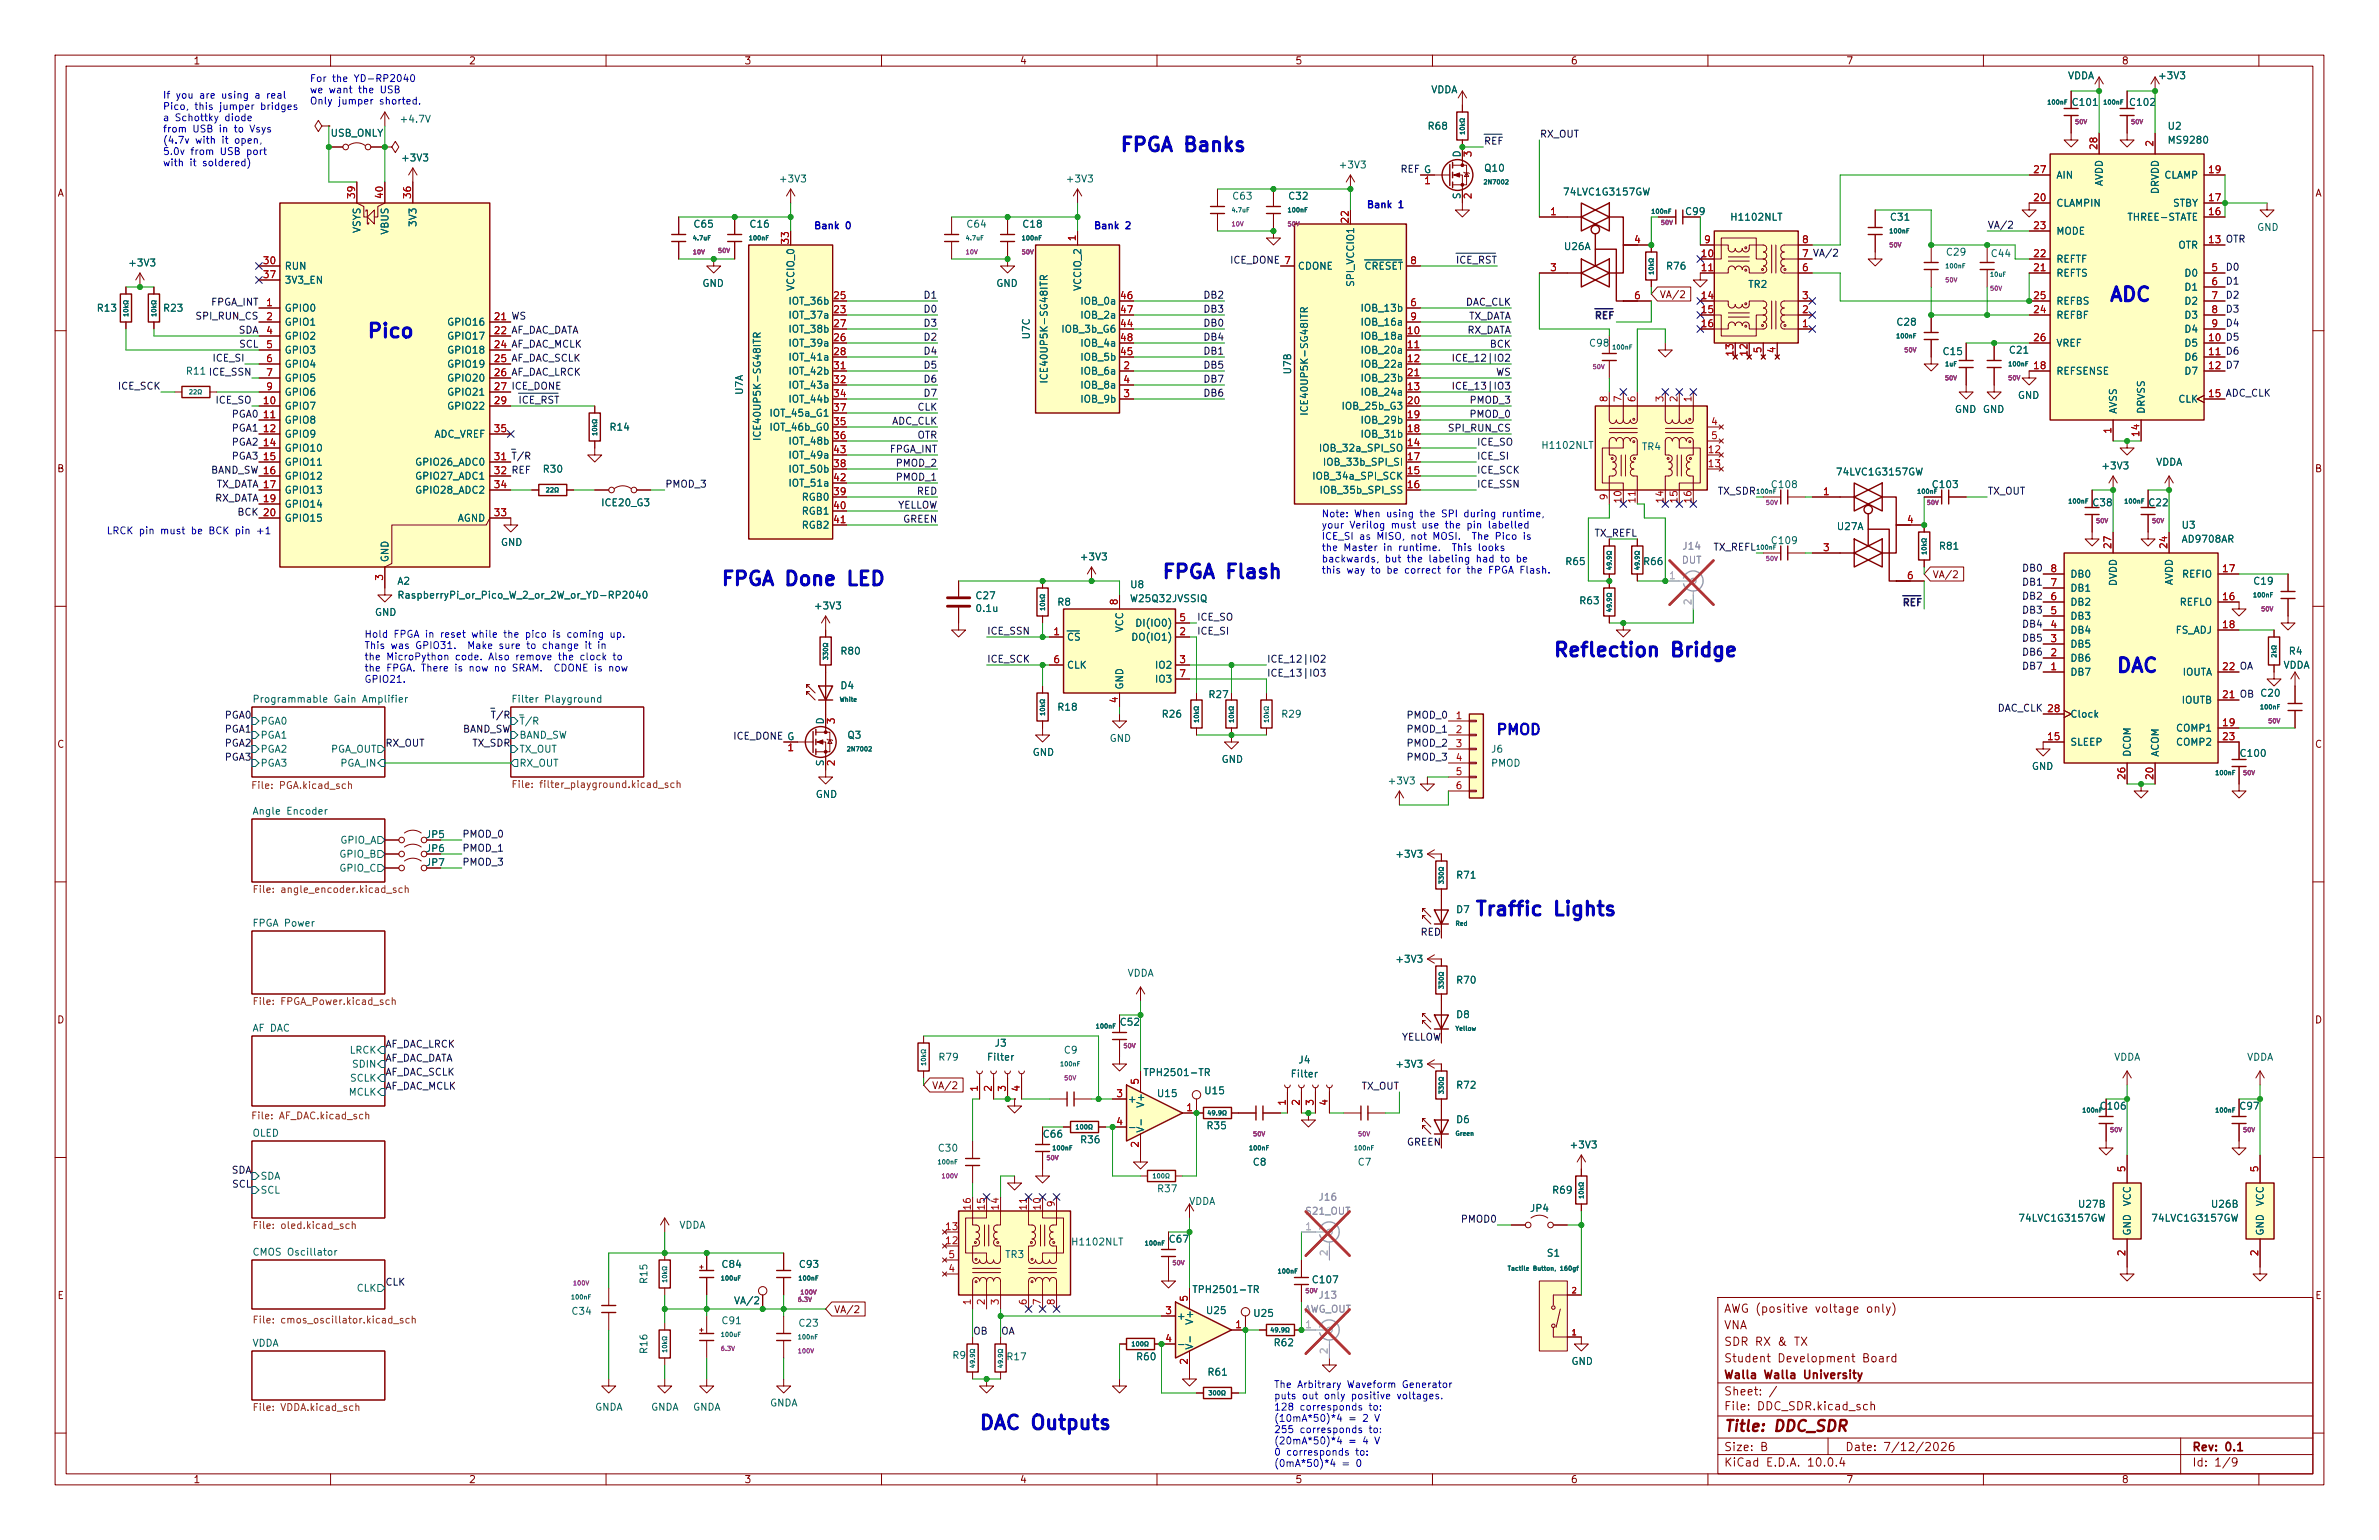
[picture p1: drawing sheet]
<svg xmlns="http://www.w3.org/2000/svg" width="432mm" height="279mm" viewBox="0 0 432 279" stroke-linecap="round" stroke-linejoin="round" font-family="sans-serif">
<defs><g id="words">
<g font-size="2.5" fill="#0000c2">
<text x="203.2" y="28.1">FPGA Banks</text>
<text x="382.8" y="55.3">ADC</text>
<text x="66.5" y="61.9">Pico</text>
<text x="130.8" y="106.9">FPGA Done LED</text>
<text x="210.8" y="105.6">FPGA Flash</text>
<text x="281.9" y="119.8">Reflection Bridge</text>
<text x="384" y="122.6">DAC</text>
<text x="267.7" y="166.8">Traffic Lights</text>
<text x="177.6" y="260">DAC Outputs</text>
</g>
<text font-size="2" fill="#840000" x="312.8" y="260.2">Title: DDC_SDR</text>
<text font-size="1.9" fill="#0000c2" x="271.5" y="133.8">PMOD</text>
<g font-size="1.5" fill="#840000">
<text x="312.8" y="238.5">AWG (positive voltage only)</text>
<text x="312.8" y="244.5">SDR RX &amp; TX</text>
<text x="312.8" y="241.5">VNA</text>
<text x="312.8" y="250.5">Walla Walla University</text>
<text x="312.8" y="247.5">Student Development Board</text>
<text x="312.8" y="256.2">File: DDC_SDR.kicad_sch</text>
<text x="312.8" y="253.5">Sheet: /</text>
<text x="312.8" y="263.6">Size: B</text>
<text x="334.8" y="263.6">Date: 7/12/2026</text>
<text x="397.8" y="263.6">Rev: 0.1</text>
<text x="312.8" y="266.4">KiCad E.D.A. 10.0.4</text>
<text x="397.8" y="266.4">Id: 1/9</text>
</g>
<g font-size="1.3" fill="#840000">
<text x="35" y="12">1</text>
<text x="85" y="12">2</text>
<text x="135" y="12">3</text>
<text x="185" y="12">4</text>
<text x="235" y="12">5</text>
<text x="285" y="12">6</text>
<text x="335" y="12">7</text>
<text x="385" y="12">8</text>
<text x="10.3" y="36">A</text>
<text x="420.1" y="36">A</text>
<text x="301.1" y="54.4">VA/2</text>
<text x="10.3" y="86">B</text>
<text x="420.1" y="86">B</text>
<text x="350.7" y="105.2">VA/2</text>
<text x="10.3" y="136">C</text>
<text x="420.1" y="136">C</text>
<text x="10.3" y="186">D</text>
<text x="420.1" y="186">D</text>
<text x="169.1" y="197.9">VA/2</text>
<text x="10.3" y="236">E</text>
<text x="151.3" y="238.6">VA/2</text>
<text x="420.1" y="236">E</text>
<text x="35" y="269.4">1</text>
<text x="85" y="269.4">2</text>
<text x="135" y="269.4">3</text>
<text x="185" y="269.4">4</text>
<text x="235" y="269.4">5</text>
<text x="285" y="269.4">6</text>
<text x="335" y="269.4">7</text>
<text x="385" y="269.4">8</text>
</g>
<g font-size="1.3" fill="#0000c2">
<text x="56.1" y="15.2">For the YD-RP2040</text>
<text x="56.1" y="17.2">we want the USB</text>
<text x="29.5" y="18.2">If you are using a real</text>
<text x="29.5" y="20.3">Pico, this jumper bridges</text>
<text x="29.5" y="22.3">a Schottky diode</text>
<text x="56.1" y="19.3">Only jumper shorted.</text>
<text x="29.5" y="24.3">from USB in to Vsys</text>
<text x="29.5" y="26.4">(4.7v with it open,</text>
<text x="29.5" y="28.4">5.0v from USB port</text>
<text x="29.5" y="30.5">with it soldered)</text>
<text x="147.7" y="41.9">Bank 0</text>
<text x="198.5" y="41.9">Bank 2</text>
<text x="248" y="38.1">Bank 1</text>
<text x="239.8" y="94.2">Note: When using the SPI during runtime,</text>
<text x="19.3" y="97.2">LRCK pin must be BCK pin +1</text>
<text x="239.8" y="96.2">your Verilog must use the pin labelled</text>
<text x="239.8" y="98.3">ICE_SI as MISO, not MOSI.</text>
<text x="239.8" y="100.3">the Master in runtime.</text>
<text x="263.4" y="100.3">This looks</text>
<text x="267" y="98.3">The Pico is</text>
<text x="239.8" y="102.3">backwards, but the labeling had to be</text>
<text x="239.8" y="104.4">this way to be correct for the FPGA Flash.</text>
<text x="66" y="116">Hold FPGA in reset while the pico is coming up.</text>
<text x="66" y="118.1">This was GPIO31.</text>
<text x="84.7" y="118.1">Make sure to change it in</text>
<text x="66" y="120.1">the MicroPython code. Also remove the clock to</text>
<text x="66" y="122.1">the FPGA. There is now no SRAM.</text>
<text x="66" y="124.2">GPIO21.</text>
<text x="100.3" y="122.1">CDONE is now</text>
<text x="231.1" y="252.1">The Arbitrary Waveform Generator</text>
<text x="231.1" y="254.2">puts out only positive voltages.</text>
<text x="231.1" y="256.2">128 corresponds to:</text>
<text x="231.1" y="258.3">(10mA*50)*4 = 2 V</text>
<text x="231.1" y="260.3">255 corresponds to:</text>
<text x="231.1" y="262.4">(20mA*50)*4 = 4 V</text>
<text x="231.1" y="264.4">0 corresponds to:</text>
<text x="231.1" y="266.4">(0mA*50)*4 = 0</text>
</g>
<g font-size="1.3" fill="#006464">
<text x="259.7" y="17.2">VDDA</text>
<text x="375.2" y="14.7">VDDA</text>
<text x="391.6" y="14.7">+3V3</text>
<text x="72.4" y="22.6">+4.7V</text>
<text x="259" y="23.8">R68</text>
<text x="375.9" y="19.5">C101</text>
<text x="386.3" y="19.5">C102</text>
<text x="393.3" y="23.8">U2</text>
<text x="59.9" y="25.1">USB_ONLY</text>
<text x="72.7" y="29.6">+3V3</text>
<text x="265.4" y="28.7" transform="rotate(-90 265.4 28.7)">D</text>
<text x="393.3" y="26.4">MS9280</text>
<text x="141.2" y="33.4">+3V3</text>
<text x="193.3" y="33.4">+3V3</text>
<text x="242.8" y="30.9">+3V3</text>
<text x="258.3" y="31.7">G</text>
<text x="269.2" y="31.5">Q10</text>
<text x="283.6" y="35.8">74LVC1G3157GW</text>
<text x="373.1" y="32.7">AIN</text>
<text x="382" y="33.9" transform="rotate(-90 382 33.9)">AVDD</text>
<text x="392.1" y="35.3" transform="rotate(-90 392.1 35.3)">DRVDD</text>
<text x="392.7" y="32.7">CLAMP</text>
<text x="75.9" y="41.3" transform="rotate(-90 75.9 41.3)">3V3</text>
<text x="125.7" y="41.6">C65</text>
<text x="135.9" y="41.6">C16</text>
<text x="175.3" y="41.6">C64</text>
<text x="185.4" y="41.6">C18</text>
<text x="223.5" y="36.5">C63</text>
<text x="233.7" y="36.5">C32</text>
<text x="265.4" y="36.3" transform="rotate(-90 265.4 36.3)">S</text>
<text x="305.7" y="39.3">C99</text>
<text x="313.9" y="40.3">H1102NLT</text>
<text x="342.9" y="40.3">C31</text>
<text x="373.1" y="37.8">CLAMPIN</text>
<text x="386" y="40.3">THREE-STATE</text>
<text x="394.3" y="37.8">STBY</text>
<text x="65.7" y="42.4" transform="rotate(-90 65.7 42.4)">VSYS</text>
<text x="70.8" y="42.7" transform="rotate(-90 70.8 42.7)">VBUS</text>
<text x="283.7" y="45.7">U26A</text>
<text x="353.1" y="46.7">C29</text>
<text x="361.2" y="46.9">C44</text>
<text x="373.1" y="48">REFTF</text>
<text x="373.1" y="42.9">MODE</text>
<text x="395.3" y="45.4">OTR</text>
<text x="409.6" y="42.2">GND</text>
<text x="23.1" y="48.6">+3V3</text>
<text x="51.6" y="49.2">RUN</text>
<text x="51.6" y="51.8">3V3_EN</text>
<text x="127.4" y="52.4">GND</text>
<text x="144.5" y="52.9" transform="rotate(-90 144.5 52.9)">VCCIO_0</text>
<text x="180.7" y="52.4">GND</text>
<text x="196.6" y="52.9" transform="rotate(-90 196.6 52.9)">VCCIO_2</text>
<text x="235.5" y="49.2">CDONE</text>
<text x="246.1" y="52.2" transform="rotate(-90 246.1 52.2)">SPI_VCCIO1</text>
<text x="247.5" y="49.2">CRESET</text>
<text x="302.3" y="49.2">R76</text>
<text x="317.2" y="52.5">TR2</text>
<text x="373.1" y="50.5">REFTS</text>
<text x="396.4" y="50.5">D0</text>
<text x="396.4" y="53">D1</text>
<text x="17.4" y="56.9">R13</text>
<text x="29.5" y="56.9">R23</text>
<text x="51.6" y="56.9">GPIO0</text>
<text x="51.6" y="59.4">GPIO1</text>
<text x="81" y="59.4">GPIO16</text>
<text x="143" y="58.1">IOT_37a</text>
<text x="143" y="55.6">IOT_36b</text>
<text x="196" y="55.6">IOB_0a</text>
<text x="196" y="58.1">IOB_2a</text>
<text x="246.8" y="56.9">IOB_13b</text>
<text x="246.8" y="59.4">IOB_16a</text>
<text x="344.1" y="59.4">C28</text>
<text x="373.1" y="58.1">REFBF</text>
<text x="373.1" y="55.6">REFBS</text>
<text x="396.4" y="55.6">D2</text>
<text x="396.4" y="58.1">D3</text>
<text x="51.6" y="61.9">GPIO2</text>
<text x="51.6" y="64.5">GPIO3</text>
<text x="81" y="61.9">GPIO17</text>
<text x="81" y="64.5">GPIO18</text>
<text x="143" y="63.2">IOT_39a</text>
<text x="143" y="60.7">IOT_38b</text>
<text x="143" y="65.7">IOT_41a</text>
<text x="187.2" y="61.7" transform="rotate(-90 187.2 61.7)">U7C</text>
<text x="192.5" y="60.7">IOB_3b_G6</text>
<text x="196" y="65.7">IOB_5b</text>
<text x="196" y="63.2">IOB_4a</text>
<text x="246.8" y="61.9">IOB_18a</text>
<text x="246.8" y="64.5">IOB_20a</text>
<text x="288.3" y="63.2">C98</text>
<text x="352.5" y="64.7">C15</text>
<text x="364.5" y="64.5">C21</text>
<text x="373.1" y="63.2">VREF</text>
<text x="396.4" y="60.7">D4</text>
<text x="396.4" y="63.2">D5</text>
<text x="396.4" y="65.7">D6</text>
<text x="33.6" y="68.3">R11 ICE_SSN</text>
<text x="51.6" y="67">GPIO4</text>
<text x="51.6" y="69.6">GPIO5</text>
<text x="81" y="67">GPIO19</text>
<text x="81" y="69.6">GPIO20</text>
<text x="135.2" y="71.8" transform="rotate(-90 135.2 71.8)">U7A</text>
<text x="143" y="68.3">IOT_42b</text>
<text x="143" y="70.8">IOT_43a</text>
<text x="190.5" y="69.7" transform="rotate(-90 190.5 69.7)">ICE40UP5K-SG48ITR</text>
<text x="196" y="68.3">IOB_6a</text>
<text x="196" y="70.8">IOB_8a</text>
<text x="234.7" y="68" transform="rotate(-90 234.7 68)">U7B</text>
<text x="246.8" y="67">IOB_22a</text>
<text x="246.8" y="69.6">IOB_23b</text>
<text x="373.1" y="68.3">REFSENSE</text>
<text x="396.4" y="68.3">D7</text>
<text x="51.6" y="72.1">GPIO6</text>
<text x="51.6" y="74.6">GPIO7</text>
<text x="51.6" y="77.2">GPIO8</text>
<text x="81" y="72.1">GPIO21</text>
<text x="81" y="74.6">GPIO22</text>
<text x="139.5" y="75.9">IOT_45a_G1</text>
<text x="143" y="73.4">IOT_44b</text>
<text x="196" y="73.4">IOB_9b</text>
<text x="237.7" y="75.6" transform="rotate(-90 237.7 75.6)">ICE40UP5K-SG48ITR</text>
<text x="243.4" y="74.6">IOB_25b_G3</text>
<text x="246.8" y="72.1">IOB_24a</text>
<text x="246.8" y="77.2">IOB_29b</text>
<text x="354.7" y="75.2">GND</text>
<text x="359.8" y="75.2">GND</text>
<text x="366.1" y="72.7">GND</text>
<text x="384.5" y="75.2" transform="rotate(-90 384.5 75.2)">AVSS</text>
<text x="389.6" y="75.2" transform="rotate(-90 389.6 75.2)">DRVSS</text>
<text x="395.3" y="73.4">CLK</text>
<text x="51.6" y="79.7">GPIO9</text>
<text x="51.6" y="82.3">GPIO10</text>
<text x="78.7" y="79.7">ADC_VREF</text>
<text x="110.5" y="78.4">R14</text>
<text x="138.4" y="80.1" transform="rotate(-90 138.4 80.1)">ICE40UP5K-SG48ITR</text>
<text x="139.5" y="78.4">IOT_46b_G0</text>
<text x="143" y="81">IOT_48b</text>
<text x="143" y="83.5">IOT_49a</text>
<text x="239.3" y="82.3">IOB_32a_SPI_SO</text>
<text x="246.8" y="79.7">IOB_31b</text>
<text x="279.6" y="81.7">H1102NLT</text>
<text x="297.9" y="82">TR4</text>
<text x="51.6" y="84.8">GPIO11</text>
<text x="51.6" y="87.3">GPIO12</text>
<text x="51.6" y="89.9">GPIO13</text>
<text x="75.2" y="84.8">GPIO26_ADC0</text>
<text x="75.2" y="87.3">GPIO27_ADC1</text>
<text x="75.2" y="89.9">GPIO28_ADC2</text>
<text x="98.4" y="86.1">R30</text>
<text x="143" y="86.1">IOT_50b</text>
<text x="143" y="88.6">IOT_51a</text>
<text x="238" y="87.3">IOB_34a_SPI_SCK</text>
<text x="239.4" y="89.9">IOB_35b_SPI_SS</text>
<text x="240" y="84.8">IOB_33b_SPI_SI</text>
<text x="321.3" y="88.9">C108</text>
<text x="333.1" y="86.6">74LVC1G3157GW</text>
<text x="350.5" y="88.9">C103</text>
<text x="381.3" y="85.5">+3V3</text>
<text x="391.2" y="84.8">VDDA</text>
<text x="51.6" y="92.4">GPIO14</text>
<text x="51.6" y="95">GPIO15</text>
<text x="83" y="95">AGND</text>
<text x="109" y="92.2">ICE20_G3</text>
<text x="145.4" y="91.1">RGB0</text>
<text x="145.4" y="93.7">RGB1</text>
<text x="379.6" y="92.2">C38</text>
<text x="389.8" y="92.2">C22</text>
<text x="90.8" y="99.3">GND</text>
<text x="145.4" y="96.2">RGB2</text>
<text x="195.9" y="102">+3V3</text>
<text x="321.3" y="99">C109</text>
<text x="333.3" y="96.5">U27A</text>
<text x="351.8" y="100">R81</text>
<text x="395.9" y="96.2">U3</text>
<text x="395.9" y="98.8">AD9708AR</text>
<text x="70.8" y="102.1" transform="rotate(-90 70.8 102.1)">GND</text>
<text x="72" y="106.4">A2</text>
<text x="205" y="107">U8</text>
<text x="284" y="102.8">R65</text>
<text x="298.1" y="102.8">R66</text>
<text x="375.7" y="107.7">DB1</text>
<text x="375.7" y="105.1">DB0</text>
<text x="384.5" y="106.4" transform="rotate(-90 384.5 106.4)">DVDD</text>
<text x="394.7" y="106.3" transform="rotate(-90 394.7 106.3)">AVDD</text>
<text x="395.9" y="105.1">REFIO</text>
<text x="408.8" y="106.4">C19</text>
<text x="67.9" y="112">GND</text>
<text x="72" y="108.9">RaspberryPi_or_Pico_W_2_or_2W_or_YD-RP2040</text>
<text x="147.6" y="110.9">+3V3</text>
<text x="176.9" y="109">C27</text>
<text x="176.9" y="111.3">0.1u</text>
<text x="191.8" y="110.2">R8</text>
<text x="205" y="109.6">W25Q32JVSSIQ</text>
<text x="286.5" y="109.9">R63</text>
<text x="375.7" y="112.7">DB3</text>
<text x="375.7" y="110.2">DB2</text>
<text x="395.5" y="110.2">REFLO</text>
<text x="152.4" y="119.1">R80</text>
<text x="193.5" y="116.5">CS</text>
<text x="204.2" y="114.8" transform="rotate(-90 204.2 114.8)">VCC</text>
<text x="205.2" y="116.5">DO(IO1)</text>
<text x="205.9" y="114">DI(IO0)</text>
<text x="375.7" y="117.8">DB5</text>
<text x="375.7" y="115.3">DB4</text>
<text x="394.8" y="115.3">FS_ADJ</text>
<text x="415.3" y="119.1">R4</text>
<text x="152.4" y="125.3">D4</text>
<text x="193.5" y="121.6">CLK</text>
<text x="204.2" y="125.2" transform="rotate(-90 204.2 125.2)">GND</text>
<text x="209.5" y="121.6">IO2</text>
<text x="209.5" y="124.2">IO3</text>
<text x="375.7" y="122.9">DB7</text>
<text x="375.7" y="120.4">DB6</text>
<text x="396" y="122.9">IOUTA</text>
<text x="414.4" y="121.6">VDDA</text>
<text x="45.7" y="127.8">Programmable Gain Amplifier</text>
<text x="47.2" y="131.8">PGA0</text>
<text x="92.7" y="127.8">Filter Playground</text>
<text x="94.2" y="131.8">T/R</text>
<text x="149.8" y="131.5" transform="rotate(-90 149.8 131.5)">D</text>
<text x="191.8" y="129.2">R18</text>
<text x="210.7" y="130.5">R26</text>
<text x="219.2" y="127">R27</text>
<text x="232.4" y="130.5">R29</text>
<text x="375.7" y="130.5">Clock</text>
<text x="395.9" y="128">IOUTB</text>
<text x="410.1" y="126.7">C20</text>
<text x="47.2" y="134.3">PGA1</text>
<text x="47.2" y="136.9">PGA2</text>
<text x="60" y="136.9">PGA_OUT</text>
<text x="94.2" y="134.3">BAND_SW</text>
<text x="94.2" y="136.9">TX_OUT</text>
<text x="142.8" y="134.6">G</text>
<text x="153.7" y="134.3">Q3</text>
<text x="187.3" y="137.4">GND</text>
<text x="201.3" y="134.9">GND</text>
<text x="270.5" y="136.9">J6</text>
<text x="375.7" y="135.6">SLEEP</text>
<text x="387.1" y="137.4" transform="rotate(-90 387.1 137.4)">DCOM</text>
<text x="392.1" y="137.4" transform="rotate(-90 392.1 137.4)">ACOM</text>
<text x="394.8" y="133.1">COMP1</text>
<text x="394.8" y="135.6">COMP2</text>
<text x="406.4" y="137.6">C100</text>
<text x="47.2" y="139.4">PGA3</text>
<text x="61.7" y="139.4">PGA_IN</text>
<text x="94.2" y="139.4">RX_OUT</text>
<text x="149.8" y="139.1" transform="rotate(-90 149.8 139.1)">S</text>
<text x="221.6" y="138.7">GND</text>
<text x="251.7" y="142.6">+3V3</text>
<text x="270.5" y="139.4">PMOD</text>
<text x="368.7" y="140">GND</text>
<text x="45.7" y="148.1">Angle Encoder</text>
<text x="148" y="145.1">GND</text>
<text x="61.5" y="155.9">GPIO_B</text>
<text x="61.7" y="153.4">GPIO_A</text>
<text x="77.2" y="154.9">JP6</text>
<text x="77.2" y="152.4">JP5</text>
<text x="253.1" y="155.9">+3V3</text>
<text x="61.5" y="158.5">GPIO_C</text>
<text x="77.2" y="157.4">JP7</text>
<text x="264.2" y="159.7">R71</text>
<text x="264.2" y="166">D7</text>
<text x="45.7" y="168.4">FPGA Power</text>
<text x="204.5" y="177.5">VDDA</text>
<text x="253.1" y="175">+3V3</text>
<text x="264.2" y="178.8">R70</text>
<text x="264.2" y="185">D8</text>
<text x="45.7" y="187.5">AF DAC</text>
<text x="63.3" y="191.5">LRCK</text>
<text x="180.4" y="190.2">J3</text>
<text x="193" y="191.5">C9</text>
<text x="203.1" y="186.4">C52</text>
<text x="63.4" y="196.6">SCLK</text>
<text x="63.8" y="194">SDIN</text>
<text x="170.2" y="192.7">R79</text>
<text x="179" y="192.7">Filter</text>
<text x="207.4" y="195.5">TPH2501-TR</text>
<text x="234.1" y="195.8">Filter</text>
<text x="235.5" y="193.2">J4</text>
<text x="253.1" y="194">+3V3</text>
<text x="264.2" y="197.8">R72</text>
<text x="383.6" y="192.7">VDDA</text>
<text x="407.7" y="192.7">VDDA</text>
<text x="63.2" y="199.1">MCLK</text>
<text x="204.6" y="200.4">+</text>
<text x="208" y="201.1" transform="rotate(-90 208 201.1)">V+</text>
<text x="209.9" y="199.3">U15</text>
<text x="218.4" y="198.8">U15</text>
<text x="381" y="201.6">C106</text>
<text x="406.3" y="201.6">C97</text>
<text x="45.7" y="206.5">OLED</text>
<text x="170.1" y="209.3">C30</text>
<text x="189.1" y="206.7">C66</text>
<text x="195.9" y="207.7">R36</text>
<text x="204.6" y="205.4">-</text>
<text x="208" y="205.6" transform="rotate(-90 208 205.6)">V-</text>
<text x="218.9" y="205.2">R35</text>
<text x="264.2" y="204.1">D6</text>
<text x="284.8" y="208.7">+3V3</text>
<text x="47.2" y="214.3">SDA</text>
<text x="227.3" y="211.8">C8</text>
<text x="246.3" y="211.8">C7</text>
<text x="47.2" y="216.9">SCL</text>
<text x="209.9" y="216.6">R37</text>
<text x="215.7" y="218.9">VDDA</text>
<text x="277.6" y="220.2">JP4</text>
<text x="281.6" y="216.9">R69</text>
<text x="366.2" y="222">74LVC1G3157GW</text>
<text x="377" y="219.4">U27B</text>
<text x="387.1" y="219" transform="rotate(-90 387.1 219)">VCC</text>
<text x="390.3" y="222">74LVC1G3157GW</text>
<text x="401.2" y="219.4">U26B</text>
<text x="411.2" y="219" transform="rotate(-90 411.2 219)">VCC</text>
<text x="123.2" y="223.2">VDDA</text>
<text x="194.3" y="226.3">H1102NLT</text>
<text x="212" y="225.8">C67</text>
<text x="387.1" y="224.3" transform="rotate(-90 387.1 224.3)">GND</text>
<text x="411.2" y="224.3" transform="rotate(-90 411.2 224.3)">GND</text>
<text x="45.7" y="228.1">CMOS Oscillator</text>
<text x="117.8" y="233.1" transform="rotate(-90 117.8 233.1)">R15</text>
<text x="130.8" y="230.3">C84</text>
<text x="144.9" y="230.3">C93</text>
<text x="182.3" y="228.6">TR3</text>
<text x="238" y="233.1">C107</text>
<text x="280.6" y="228.3">S1</text>
<text x="64.6" y="234.7">CLK</text>
<text x="103.6" y="238.8">C34</text>
<text x="133.1" y="236.9">VA/2</text>
<text x="213.5" y="239.7">+</text>
<text x="216.3" y="234.9">TPH2501-TR</text>
<text x="218.7" y="238.7">U25</text>
<text x="227.3" y="239.2">U25</text>
<text x="45.7" y="244.6">VDDA</text>
<text x="117.8" y="245.8" transform="rotate(-90 117.8 245.8)">R16</text>
<text x="130.8" y="240.6">C91</text>
<text x="144.8" y="241">C23</text>
<text x="213.5" y="244.8">-</text>
<text x="216.9" y="245" transform="rotate(-90 216.9 245)">V-</text>
<text x="216.9" y="240.5" transform="rotate(-90 216.9 240.5)">V+</text>
<text x="231" y="244.6">R62</text>
<text x="172.7" y="246.8">R9</text>
<text x="182.5" y="247.1">R17</text>
<text x="206.1" y="247.1">R60</text>
<text x="219" y="249.9">R61</text>
<text x="285.1" y="247.9">GND</text>
<text x="107.9" y="256.2">GNDA</text>
<text x="118.1" y="256.2">GNDA</text>
<text x="125.7" y="256.2">GNDA</text>
<text x="139.7" y="255.5">GNDA</text>
</g>
<g font-size="1.3" fill="#a90000">
<text x="267.4" y="28.6" transform="rotate(-90 267.4 28.6)">3</text>
<text x="381" y="27.3" transform="rotate(-90 381 27.3)">28</text>
<text x="391.1" y="26.7" transform="rotate(-90 391.1 26.7)">2</text>
<text x="258.4" y="33.7">1</text>
<text x="368.9" y="31.7">27</text>
<text x="400.6" y="31.7">19</text>
<text x="64.7" y="36.2" transform="rotate(-90 64.7 36.2)">39</text>
<text x="69.8" y="36.2" transform="rotate(-90 69.8 36.2)">40</text>
<text x="74.9" y="36.2" transform="rotate(-90 74.9 36.2)">36</text>
<text x="245.1" y="40.7" transform="rotate(-90 245.1 40.7)">22</text>
<text x="267.4" y="36.3" transform="rotate(-90 267.4 36.3)">2</text>
<text x="281.2" y="39.3">1</text>
<text x="368.9" y="36.8">20</text>
<text x="368.9" y="41.9">23</text>
<text x="400.6" y="39.3">16</text>
<text x="400.6" y="36.8">17</text>
<text x="143.5" y="44.5" transform="rotate(-90 143.5 44.5)">33</text>
<text x="195.6" y="43.9" transform="rotate(-90 195.6 43.9)">1</text>
<text x="296.5" y="44.4">4</text>
<text x="308.6" y="47">10</text>
<text x="309.2" y="44.4">9</text>
<text x="327" y="47">7 VA/2</text>
<text x="327" y="44.4">8</text>
<text x="327" y="47">7</text>
<text x="368.9" y="47">22</text>
<text x="400.6" y="44.4">13 OTR</text>
<text x="400.6" y="44.4">13</text>
<text x="47.6" y="48.2">30</text>
<text x="47.6" y="50.8">37</text>
<text x="233" y="48.2">7</text>
<text x="255.8" y="48.2">8</text>
<text x="281.2" y="49.5">3</text>
<text x="308.6" y="49.5">11</text>
<text x="327" y="49.5">6</text>
<text x="368.9" y="49.5">21</text>
<text x="401.2" y="49.5">5</text>
<text x="401.2" y="52">6</text>
<text x="48.2" y="55.9">1</text>
<text x="48.2" y="58.4">2</text>
<text x="89.5" y="58.4">21 WS</text>
<text x="89.5" y="58.4">21</text>
<text x="151.1" y="57.1">23</text>
<text x="151.1" y="54.6">25</text>
<text x="151.1" y="59.7">27</text>
<text x="203.2" y="59.7">44</text>
<text x="203.2" y="54.6">46</text>
<text x="203.2" y="57.1">47</text>
<text x="255.8" y="55.9">6</text>
<text x="255.8" y="58.4">9</text>
<text x="296.5" y="54.6">6</text>
<text x="308.6" y="54.6">14</text>
<text x="308.6" y="57.1">15</text>
<text x="308.6" y="59.7">16</text>
<text x="327" y="59.7">1</text>
<text x="327" y="57.1">2</text>
<text x="327" y="54.6">3</text>
<text x="368.9" y="57.1">24</text>
<text x="368.9" y="54.6">25</text>
<text x="401.2" y="54.6">7</text>
<text x="401.2" y="57.1">8</text>
<text x="401.2" y="59.7">9</text>
<text x="48.2" y="60.9">4</text>
<text x="48.2" y="63.5">5</text>
<text x="89.5" y="60.9">22 AF_DAC_DATA</text>
<text x="89.5" y="63.5">24 AF_DAC_MCLK</text>
<text x="89.5" y="60.9">22</text>
<text x="89.5" y="63.5">24</text>
<text x="151.1" y="62.2">26</text>
<text x="151.1" y="64.7">28</text>
<text x="203.2" y="64.7">45</text>
<text x="203.2" y="62.2">48</text>
<text x="255.2" y="60.9">10</text>
<text x="255.2" y="63.5">11</text>
<text x="314.9" y="64.8" transform="rotate(-90 314.9 64.8)">13</text>
<text x="317.5" y="64.8" transform="rotate(-90 317.5 64.8)">12</text>
<text x="320" y="64.2" transform="rotate(-90 320 64.2)">5</text>
<text x="322.6" y="64.2" transform="rotate(-90 322.6 64.2)">4</text>
<text x="368.9" y="62.2">26</text>
<text x="400.6" y="62.2">10 D5</text>
<text x="400.6" y="64.7">11 D6</text>
<text x="400.6" y="62.2">10</text>
<text x="400.6" y="64.7">11</text>
<text x="48.2" y="66">6</text>
<text x="48.2" y="68.6">7</text>
<text x="48.2" y="71.1">9</text>
<text x="89.5" y="66">25 AF_DAC_SCLK</text>
<text x="89.5" y="68.6">26 AF_DAC_LRCK</text>
<text x="89.5" y="71.1">27 ICE_DONE</text>
<text x="89.5" y="66">25</text>
<text x="89.5" y="68.6">26</text>
<text x="89.5" y="71.1">27</text>
<text x="151.1" y="67.3">31</text>
<text x="151.1" y="69.8">32</text>
<text x="203.8" y="67.3">2</text>
<text x="203.8" y="69.8">4</text>
<text x="255.2" y="66">12</text>
<text x="255.2" y="71.1">13</text>
<text x="255.2" y="68.6">21</text>
<text x="368.9" y="67.3">18</text>
<text x="400.6" y="67.3">12 D7</text>
<text x="400.6" y="67.3">12</text>
<text x="47.6" y="73.6">10</text>
<text x="47.6" y="76.2">11</text>
<text x="89.5" y="73.6">29</text>
<text x="151.1" y="72.4">34</text>
<text x="151.1" y="77.4">35</text>
<text x="151.1" y="74.9">37</text>
<text x="203.8" y="72.4">3</text>
<text x="255.2" y="76.2">19</text>
<text x="255.2" y="73.6">20</text>
<text x="292.1" y="73.1" transform="rotate(-90 292.1 73.1)">8</text>
<text x="294.6" y="73.1" transform="rotate(-90 294.6 73.1)">7</text>
<text x="297.2" y="73.1" transform="rotate(-90 297.2 73.1)">6</text>
<text x="302.2" y="73.1" transform="rotate(-90 302.2 73.1)">3</text>
<text x="304.8" y="73.1" transform="rotate(-90 304.8 73.1)">2</text>
<text x="307.3" y="73.1" transform="rotate(-90 307.3 73.1)">1</text>
<text x="310.4" y="77.4">4</text>
<text x="400.6" y="72.4">15 ADC_CLK</text>
<text x="400.6" y="72.4">15</text>
<text x="47.6" y="78.7">12</text>
<text x="47.6" y="81.3">14</text>
<text x="47.6" y="83.8">15</text>
<text x="89.5" y="83.8">31 T/R</text>
<text x="89.5" y="78.7">35</text>
<text x="89.5" y="83.8">31</text>
<text x="151.1" y="80">36</text>
<text x="151.1" y="82.5">43</text>
<text x="255.2" y="81.3">14</text>
<text x="255.2" y="83.8">17</text>
<text x="255.2" y="78.7">18</text>
<text x="309.8" y="82.5">12</text>
<text x="310.4" y="80">5</text>
<text x="383.5" y="78.8" transform="rotate(-90 383.5 78.8)">1</text>
<text x="388.6" y="79.4" transform="rotate(-90 388.6 79.4)">14</text>
<text x="47.6" y="86.3">16</text>
<text x="47.6" y="88.9">17</text>
<text x="89.5" y="86.3">32 REF</text>
<text x="89.5" y="88.9">34</text>
<text x="89.5" y="86.3">32</text>
<text x="151.1" y="85.1">38</text>
<text x="151.1" y="87.6">42</text>
<text x="255.2" y="86.3">15</text>
<text x="255.2" y="88.9">16</text>
<text x="309.8" y="85.1">13</text>
<text x="47.6" y="91.4">19</text>
<text x="47.6" y="94">20</text>
<text x="89.5" y="94">33</text>
<text x="151.1" y="90.1">39</text>
<text x="151.1" y="92.7">40</text>
<text x="151.1" y="95.2">41</text>
<text x="292.1" y="90.9" transform="rotate(-90 292.1 90.9)">9</text>
<text x="294.6" y="91.5" transform="rotate(-90 294.6 91.5)">10</text>
<text x="297.2" y="91.5" transform="rotate(-90 297.2 91.5)">11</text>
<text x="302.2" y="91.5" transform="rotate(-90 302.2 91.5)">14</text>
<text x="304.8" y="91.5" transform="rotate(-90 304.8 91.5)">15</text>
<text x="307.3" y="91.5" transform="rotate(-90 307.3 91.5)">16</text>
<text x="330.8" y="90.1">1</text>
<text x="346" y="95.2">4</text>
<text x="330.8" y="100.3">3</text>
<text x="383.5" y="99.7" transform="rotate(-90 383.5 99.7)">27</text>
<text x="393.7" y="99.7" transform="rotate(-90 393.7 99.7)">24</text>
<text x="69.8" y="105.5" transform="rotate(-90 69.8 105.5)">3</text>
<text x="346" y="105.4">6</text>
<text x="372" y="106.7">7</text>
<text x="372" y="104.1">8</text>
<text x="403.2" y="104.1">17</text>
<text x="203.2" y="109.9" transform="rotate(-90 203.2 109.9)">8</text>
<text x="213.9" y="113">5</text>
<text x="372" y="111.7">5</text>
<text x="372" y="109.2">6</text>
<text x="403.2" y="109.2">16</text>
<text x="191.1" y="115.5">1</text>
<text x="213.9" y="115.5">2</text>
<text x="372" y="119.4">2</text>
<text x="372" y="116.8">3</text>
<text x="372" y="114.3">4</text>
<text x="403.2" y="114.3">18</text>
<text x="191.1" y="120.6">6</text>
<text x="213.9" y="120.6">3</text>
<text x="213.9" y="123.2">7</text>
<text x="372" y="121.9">1</text>
<text x="403.2" y="121.9">22 OA</text>
<text x="403.2" y="121.9">22</text>
<text x="151.8" y="131.5" transform="rotate(-90 151.8 131.5)">3</text>
<text x="203.2" y="127.7" transform="rotate(-90 203.2 127.7)">4</text>
<text x="264.1" y="130.8">1</text>
<text x="371.4" y="129.5">28</text>
<text x="403.2" y="127">21 OB</text>
<text x="403.2" y="127">21</text>
<text x="142.8" y="136.6">1</text>
<text x="264.1" y="133.3">2</text>
<text x="264.1" y="135.9">3</text>
<text x="371.4" y="134.6">15</text>
<text x="403.2" y="132.1">19</text>
<text x="403.2" y="134.6">23</text>
<text x="151.8" y="139.1" transform="rotate(-90 151.8 139.1)">2</text>
<text x="264.1" y="138.4">4</text>
<text x="264.1" y="140.9">5</text>
<text x="264.1" y="143.5">6</text>
<text x="386.1" y="141.6" transform="rotate(-90 386.1 141.6)">26</text>
<text x="391.1" y="141.6" transform="rotate(-90 391.1 141.6)">20</text>
<text x="207" y="196.9" transform="rotate(-90 207 196.9)">5</text>
<text x="177.8" y="198.2" transform="rotate(-90 177.8 198.2)">1</text>
<text x="180.3" y="198.2" transform="rotate(-90 180.3 198.2)">2</text>
<text x="182.9" y="198.2" transform="rotate(-90 182.9 198.2)">3</text>
<text x="185.4" y="198.2" transform="rotate(-90 185.4 198.2)">4</text>
<text x="202.5" y="199.4">3</text>
<text x="215.2" y="201.9">1</text>
<text x="233.7" y="200.7" transform="rotate(-90 233.7 200.7)">1</text>
<text x="236.2" y="200.7" transform="rotate(-90 236.2 200.7)">2</text>
<text x="238.7" y="200.7" transform="rotate(-90 238.7 200.7)">3</text>
<text x="241.3" y="200.7" transform="rotate(-90 241.3 200.7)">4</text>
<text x="202.5" y="204.4">4</text>
<text x="207" y="208.4" transform="rotate(-90 207 208.4)">2</text>
<text x="386.1" y="212.8" transform="rotate(-90 386.1 212.8)">5</text>
<text x="410.2" y="212.8" transform="rotate(-90 410.2 212.8)">5</text>
<text x="176.5" y="219.8" transform="rotate(-90 176.5 219.8)">16</text>
<text x="179" y="219.8" transform="rotate(-90 179 219.8)">15</text>
<text x="181.6" y="219.8" transform="rotate(-90 181.6 219.8)">14</text>
<text x="186.7" y="219.8" transform="rotate(-90 186.7 219.8)">11</text>
<text x="189.2" y="219.8" transform="rotate(-90 189.2 219.8)">10</text>
<text x="191.7" y="219.1" transform="rotate(-90 191.7 219.1)">9</text>
<text x="171.4" y="226">12</text>
<text x="171.4" y="223.5">13</text>
<text x="172" y="231.1">4</text>
<text x="172" y="228.6">5</text>
<text x="386.1" y="228" transform="rotate(-90 386.1 228)">2</text>
<text x="410.2" y="228" transform="rotate(-90 410.2 228)">2</text>
<text x="176.5" y="236.9" transform="rotate(-90 176.5 236.9)">1</text>
<text x="179" y="236.9" transform="rotate(-90 179 236.9)">2</text>
<text x="181.6" y="236.9" transform="rotate(-90 181.6 236.9)">3</text>
<text x="186.7" y="236.9" transform="rotate(-90 186.7 236.9)">6</text>
<text x="189.2" y="236.9" transform="rotate(-90 189.2 236.9)">7</text>
<text x="191.7" y="236.9" transform="rotate(-90 191.7 236.9)">8</text>
<text x="211.4" y="238.7">3</text>
<text x="215.9" y="236.3" transform="rotate(-90 215.9 236.3)">5</text>
<text x="211.4" y="243.8">4</text>
<text x="224.1" y="241.3">1</text>
<text x="215.9" y="247.7" transform="rotate(-90 215.9 247.7)">2</text>
</g>
<g font-size="1.3" fill="#0f0f0f">
<text x="269.2" y="26.5">REF</text>
<text x="279.4" y="25.3">RX_OUT</text>
<text x="254.1" y="31.6">REF G</text>
<text x="360.7" y="41.8">VA/2</text>
<text x="223.1" y="48.1">ICE_DONE 7</text>
<text x="264.1" y="48.1">ICE_RST</text>
<text x="403.9" y="49.4">D0</text>
<text x="403.9" y="51.9">D1</text>
<text x="35.3" y="58.3">SPI_RUN_CS</text>
<text x="38.2" y="55.8">FPGA_INT</text>
<text x="167.5" y="59.6">D3</text>
<text x="167.5" y="54.5">D1</text>
<text x="167.5" y="57">D0</text>
<text x="218.3" y="59.6">DB0</text>
<text x="218.3" y="54.5">DB2</text>
<text x="218.3" y="57">DB3</text>
<text x="266" y="55.8">DAC_CLK</text>
<text x="266.5" y="58.3">TX_DATA</text>
<text x="289.4" y="58.2">REF</text>
<text x="403.9" y="59.6">D4</text>
<text x="403.9" y="57">D3</text>
<text x="403.9" y="54.5">D2</text>
<text x="38.4" y="65.9">ICE_SI</text>
<text x="43.2" y="60.8">SDA</text>
<text x="43.3" y="63.4">SCL</text>
<text x="167.5" y="62.1">D2</text>
<text x="167.5" y="64.6">D4</text>
<text x="218.3" y="62.1">DB4</text>
<text x="218.3" y="64.6">DB1</text>
<text x="263.4" y="65.9">ICE_12|IO2</text>
<text x="266.2" y="60.8">RX_DATA</text>
<text x="270.3" y="63.4">BCK</text>
<text x="21.3" y="71">ICE_SCK</text>
<text x="167.5" y="69.7">D6</text>
<text x="167.5" y="67.2">D5</text>
<text x="218.3" y="67.2">DB5</text>
<text x="218.3" y="69.7">DB7</text>
<text x="263.4" y="71">ICE_13|IO3</text>
<text x="271.4" y="68.5">WS</text>
<text x="39" y="73.5">ICE_SO</text>
<text x="41.9" y="76.1">PGA0</text>
<text x="94" y="73.5">ICE_RST</text>
<text x="161.8" y="77.3">ADC_CLK</text>
<text x="166.4" y="74.8">CLK</text>
<text x="167.5" y="72.3">D7</text>
<text x="218.3" y="72.3">DB6</text>
<text x="266.6" y="76.1">PMOD_0</text>
<text x="266.6" y="73.5">PMOD_3</text>
<text x="41.9" y="81.2">PGA2</text>
<text x="41.9" y="83.7">PGA3</text>
<text x="41.9" y="78.6">PGA1</text>
<text x="161.4" y="82.4">FPGA_INT</text>
<text x="166.4" y="79.9">OTR</text>
<text x="262.7" y="78.6">SPI_RUN_CS</text>
<text x="268" y="81.2">ICE_SO</text>
<text x="268" y="83.7">ICE_SI</text>
<text x="38.2" y="86.2">BAND_SW 16</text>
<text x="39.2" y="88.8">TX_DATA 17</text>
<text x="120.6" y="88.8">PMOD_3</text>
<text x="162.5" y="85">PMOD_2</text>
<text x="162.5" y="87.5">PMOD_1</text>
<text x="268" y="86.2">ICE_SCK</text>
<text x="268" y="88.8">ICE_SSN</text>
<text x="38.9" y="91.3">RX_DATA 19</text>
<text x="43" y="93.9">BCK 20</text>
<text x="162.9" y="92.6">YELLOW</text>
<text x="163.8" y="95.1">GREEN</text>
<text x="166.3" y="90">RED</text>
<text x="311.7" y="90">TX_SDR</text>
<text x="360.7" y="90">TX_OUT</text>
<text x="289.3" y="97.7">TX_REFL</text>
<text x="310.9" y="100.2">TX_REFL</text>
<text x="366.9" y="104">DB0</text>
<text x="366.9" y="106.6">DB1</text>
<text x="217.2" y="112.9">ICE_SO</text>
<text x="345.2" y="110.3">REF</text>
<text x="366.9" y="111.6">DB3</text>
<text x="366.9" y="109.1">DB2</text>
<text x="179.1" y="115.4">ICE_SSN</text>
<text x="217.2" y="115.4">ICE_SI</text>
<text x="366.9" y="116.7">DB5</text>
<text x="366.9" y="114.2">DB4</text>
<text x="366.9" y="119.3">DB6</text>
<text x="179.1" y="120.5">ICE_SCK</text>
<text x="229.9" y="123.1">ICE_13|IO3</text>
<text x="229.9" y="120.5">ICE_12|IO2</text>
<text x="366.9" y="121.8">DB7</text>
<text x="40.7" y="130.7">PGA0</text>
<text x="88.9" y="130.7">T/R</text>
<text x="255.2" y="130.7">PMOD_0</text>
<text x="362.5" y="129.4">DAC_CLK 28</text>
<text x="40.7" y="133.2">PGA1</text>
<text x="40.7" y="135.8">PGA2</text>
<text x="69.8" y="135.8">RX_OUT</text>
<text x="83.9" y="133.2">BAND_SW</text>
<text x="85.6" y="135.8">TX_SDR</text>
<text x="133" y="134.5">ICE_DONE G</text>
<text x="255.2" y="135.8">PMOD_2</text>
<text x="255.2" y="133.2">PMOD_1</text>
<text x="40.7" y="138.3">PGA3</text>
<text x="255.2" y="138.3">PMOD_3</text>
<text x="83.8" y="152.3">PMOD_0</text>
<text x="83.8" y="154.8">PMOD_1</text>
<text x="83.8" y="157.4">PMOD_3</text>
<text x="257.7" y="170.1">RED</text>
<text x="69.8" y="190.4">AF_DAC_LRCK</text>
<text x="254.3" y="189.1">YELLOW</text>
<text x="69.8" y="198">AF_DAC_MCLK</text>
<text x="69.8" y="192.9">AF_DAC_DATA</text>
<text x="69.8" y="195.5">AF_DAC_SCLK</text>
<text x="247" y="198">TX_OUT</text>
<text x="255.2" y="208.2">GREEN</text>
<text x="41.9" y="213.2">SDA</text>
<text x="42" y="215.8">SCL</text>
<text x="265" y="222.1">PMOD0</text>
<text x="69.8" y="233.6">CLK</text>
<text x="176.5" y="242.4">OB</text>
<text x="181.6" y="242.4">OA</text>
</g>
<g font-size="1.3" fill="#989898">
<text x="305.2" y="100">J14</text>
<text x="305.1" y="102.6">DUT</text>
<text x="236.8" y="220.7">S21_OUT</text>
<text x="239.2" y="218.1">J16</text>
<text x="236.7" y="238.5">AWG_OUT</text>
<text x="239.2" y="235.9">J13</text>
</g>
<g font-size="1.3" fill="#aaa">
<text x="302.8" y="105.4">1</text>
<text x="307.3" y="109.9" transform="rotate(-90 307.3 109.9)">2</text>
<text x="236.8" y="223.5">1</text>
<text x="241.3" y="228" transform="rotate(-90 241.3 228)">2</text>
<text x="236.8" y="241.3">1</text>
<text x="241.3" y="245.8" transform="rotate(-90 241.3 245.8)">2</text>
</g>
<g font-size="1.3" fill="#725600">
<text x="45.5" y="143.4">File: PGA.kicad_sch</text>
<text x="92.7" y="143.3">File: filter_playground.kicad_sch</text>
<text x="45.7" y="162.3">File: angle_encoder.kicad_sch</text>
<text x="45.7" y="182.6">File: FPGA_Power.kicad_sch</text>
<text x="45.5" y="203.4">File: AF_DAC.kicad_sch</text>
<text x="45.7" y="223.3">File: oled.kicad_sch</text>
<text x="45.7" y="240.4">File: cmos_oscillator.kicad_sch</text>
<text x="45.7" y="256.3">File: VDDA.kicad_sch</text>
</g>
<g font-size="1" fill="#a90000">
<text x="285.1" y="234.9">2</text>
<text x="285.1" y="242.5">1</text>
</g>
<g font-size=".8" fill="#006464">
<text x="371.5" y="19.2">100nF</text>
<text x="381.7" y="19.2">100nF</text>
<text x="266" y="24.6" transform="rotate(-90 266 24.6)">10kΩ</text>
<text x="269.2" y="33.6">2N7002</text>
<text x="223.4" y="38.7">4.7uF</text>
<text x="233.6" y="38.7">100nF</text>
<text x="299.6" y="39">100nF</text>
<text x="125.7" y="43.8">4.7uF</text>
<text x="135.8" y="43.8">100nF</text>
<text x="175.2" y="43.8">4.7uF</text>
<text x="185.3" y="43.8">100nF</text>
<text x="342.8" y="42.5">100nF</text>
<text x="300.3" y="50" transform="rotate(-90 300.3 50)">10kΩ</text>
<text x="353" y="48.9">100nF</text>
<text x="361.1" y="50.4">10uF</text>
<text x="23.5" y="57.6" transform="rotate(-90 23.5 57.6)">10kΩ</text>
<text x="28.6" y="57.6" transform="rotate(-90 28.6 57.6)">10kΩ</text>
<text x="292.5" y="63.6">100nF</text>
<text x="344.1" y="61.6">100nF</text>
<text x="34.2" y="71.7">22Ω</text>
<text x="353" y="66.7">1uF</text>
<text x="364.4" y="66.7">100nF</text>
<text x="108.6" y="79.2" transform="rotate(-90 108.6 79.2)">10kΩ</text>
<text x="99" y="89.5">22Ω</text>
<text x="318.7" y="89.8">100nF</text>
<text x="347.9" y="89.8">100nF</text>
<text x="375.3" y="91.5">100nF</text>
<text x="385.5" y="91.5">100nF</text>
<text x="318.7" y="99.9">100nF</text>
<text x="349.9" y="100.8" transform="rotate(-90 349.9 100.8)">10kΩ</text>
<text x="292.7" y="103.5" transform="rotate(-90 292.7 103.5)">49.9Ω</text>
<text x="297.8" y="103.5" transform="rotate(-90 297.8 103.5)">49.9Ω</text>
<text x="189.8" y="110.9" transform="rotate(-90 189.8 110.9)">10kΩ</text>
<text x="292.7" y="111.2" transform="rotate(-90 292.7 111.2)">49.9Ω</text>
<text x="408.8" y="108.6">100nF</text>
<text x="150.5" y="119.9" transform="rotate(-90 150.5 119.9)">330Ω</text>
<text x="413.4" y="119.4" transform="rotate(-90 413.4 119.4)">2kΩ</text>
<text x="152.3" y="127.5">White</text>
<text x="189.8" y="130" transform="rotate(-90 189.8 130)">10kΩ</text>
<text x="217.8" y="131.2" transform="rotate(-90 217.8 131.2)">10kΩ</text>
<text x="224.1" y="131.2" transform="rotate(-90 224.1 131.2)">10kΩ</text>
<text x="230.5" y="131.2" transform="rotate(-90 230.5 131.2)">10kΩ</text>
<text x="410.1" y="128.9">100nF</text>
<text x="153.6" y="136.5">2N7002</text>
<text x="402" y="140.8">100nF</text>
<text x="262.2" y="160.5" transform="rotate(-90 262.2 160.5)">330Ω</text>
<text x="264.1" y="168.2">Red</text>
<text x="262.2" y="179.5" transform="rotate(-90 262.2 179.5)">330Ω</text>
<text x="198.8" y="186.8">100nF</text>
<text x="264.1" y="187.2">Yellow</text>
<text x="168.3" y="193.5" transform="rotate(-90 168.3 193.5)">10kΩ</text>
<text x="192.3" y="193.7">100nF</text>
<text x="219" y="202.5">49.9Ω</text>
<text x="262.2" y="198.6" transform="rotate(-90 262.2 198.6)">330Ω</text>
<text x="377.8" y="202">100nF</text>
<text x="402" y="202">100nF</text>
<text x="190.9" y="208.9">100nF</text>
<text x="195.1" y="205.1">100Ω</text>
<text x="226.6" y="208.9">100nF</text>
<text x="245.7" y="208.9">100nF</text>
<text x="264.1" y="206.3">Green</text>
<text x="170.1" y="211.4">100nF</text>
<text x="209.1" y="214">100Ω</text>
<text x="287.6" y="217.6" transform="rotate(-90 287.6 217.6)">10kΩ</text>
<text x="207.7" y="226.2">100nF</text>
<text x="121.3" y="232.8" transform="rotate(-90 121.3 232.8)">10kΩ</text>
<text x="130.7" y="232.5">100uF</text>
<text x="144.8" y="232.5">100nF</text>
<text x="231.8" y="231.2">100nF</text>
<text x="273.6" y="230.7">Tactile Button, 160gf</text>
<text x="103.5" y="235.9">100nF</text>
<text x="121.3" y="245.5" transform="rotate(-90 121.3 245.5)">10kΩ</text>
<text x="130.7" y="242.7">100uF</text>
<text x="144.7" y="243.2">100nF</text>
<text x="205.3" y="244.5">100Ω</text>
<text x="230.5" y="241.9">49.9Ω</text>
<text x="177.1" y="248.3" transform="rotate(-90 177.1 248.3)">49.9Ω</text>
<text x="182.2" y="248.3" transform="rotate(-90 182.2 248.3)">49.9Ω</text>
<text x="219.2" y="253.3">300Ω</text>
</g>
<g font-size=".8" fill="#840084">
<text x="376.5" y="22.7">50V</text>
<text x="386.7" y="22.7">50V</text>
<text x="223.4" y="41.3">10V</text>
<text x="233.6" y="41.3">50V</text>
<text x="301.4" y="41">50V</text>
<text x="125.7" y="46.3">10V</text>
<text x="130.2" y="46.1">50V</text>
<text x="175.2" y="46.3">10V</text>
<text x="185.3" y="46.3">50V</text>
<text x="342.8" y="45.1">50V</text>
<text x="353" y="51.4">50V</text>
<text x="361.1" y="52.9">50V</text>
<text x="345.6" y="64.1">50V</text>
<text x="289" y="67.2">50V</text>
<text x="352.9" y="69.2">50V</text>
<text x="364.4" y="69.2">50V</text>
<text x="320.4" y="91.8">50V</text>
<text x="349.6" y="91.8">50V</text>
<text x="380.3" y="95.1">50V</text>
<text x="390.5" y="95.1">50V</text>
<text x="320.4" y="102">50V</text>
<text x="410.3" y="111.1">50V</text>
<text x="411.6" y="131.4">50V</text>
<text x="407" y="140.8">50V</text>
<text x="203.8" y="190.4">50V</text>
<text x="193.1" y="196.2">50V</text>
<text x="227.3" y="206.4">50V</text>
<text x="246.4" y="206.4">50V</text>
<text x="382.9" y="205.6">50V</text>
<text x="407" y="205.6">50V</text>
<text x="170.8" y="214">100V</text>
<text x="189.8" y="210.7">50V</text>
<text x="103.9" y="233.4">100V</text>
<text x="212.7" y="229.7">50V</text>
<text x="144.7" y="236.4">6.3V</text>
<text x="145.2" y="235.1">100V</text>
<text x="236.8" y="234.8">50V</text>
<text x="130.7" y="245.3">6.3V</text>
<text x="144.7" y="245.7">100V</text>
</g>
</g></defs>
<g fill="none" stroke="#840000" stroke-width=".18">
<path d="M10 10h411.8v259.4h-411.8zM12 12h407.8v255.4h-407.8zM60 10v2M110 10v2M160 10v2M210 10v2M260 10v2M310 10v2M360 10v2M410 10v2M265.4 36.8v1.3h1.3l-1.3 1.3-1.2-1.3h1.2M10 60h2"/>
<path d="M419.8 60h2M10 110h2M419.8 110h2M45.7 128.3h24.1v12.7h-24.1zM92.7 128.3h24.1v12.7h-24.1zM10 160h2M45.7 148.6h24.1v11.4h-24.1zM388.6 142.2v1.3h-1.3l1.3 1.3 1.3-1.3h-1.3M419.8 160h2M45.7 168.9h24.1v11.4h-24.1zM45.7 188h24.1v12.7h-24.1zM10 210h2"/>
<path d="M45.7 207h24.1v14h-24.1zM419.8 210h2M45.7 228.6h24.1v8.9h-24.1zM212.1 231.1v1.3h1.3l-1.3 1.3-1.3-1.3h1.3M311.8 235.4h108v32h-108zM10 260h2M45.7 245.1h24.1v8.9h-24.1zM311.8 256.9h108M311.8 250.9h108M419.8 260h2M60 267.4v2M110 267.4v2"/>
<path d="M160 267.4v2M210 267.4v2M260 267.4v2M310 267.4v2M311.8 263.9h108M311.8 260.9h108M331.8 260.9v3M360 267.4v2M395.8 260.9v6.5M410 267.4v2"/>
</g>
<g fill="none" stroke="#006464" stroke-width=".18">
<path d="M45.7 130.2h.7l.6 .6-.6 .6h-.7zM45.7 132.7h.7l.6 .7-.6 .6h-.7zM45.7 135.3h.7l.6 .6-.6 .6h-.7zM45.7 137.8h.7l.6 .6-.6 .7h-.7zM68.6 138.4l.6-.6h.6v1.3h-.6zM68.6 135.3h.6l.6 .6-.6 .6h-.6zM92.7 132.7h.6l.7 .7-.7 .6h-.6zM92.7 135.3h.6l.7 .6-.7 .6h-.6zM92.7 130.2h.6l.7 .6-.7 .6h-.6zM93.3 137.8h.7v1.3h-.7l-.6-.7zM94.3 129.7h.7M68.6 151.8h.6l.6 .6-.6 .6h-.6z"/>
<path d="M68.6 154.3h.6l.6 .6-.6 .7h-.6zM68.6 156.8h.6l.6 .7-.6 .6h-.6zM68.6 195.6l.6-.7h.6v1.3h-.6zM69.2 189.9h.6v1.2h-.6l-.6-.6zM69.2 192.4h.6v1.3h-.6l-.6-.7zM69.2 197.5h.6v1.3h-.6l-.6-.7zM45.7 215.3h.7l.6 .6-.6 .6h-.7zM45.7 212.7h.7l.6 .7-.6 .6h-.7zM68.6 233h.6l.6 .7-.6 .6h-.6z"/>
</g>
<path d="M174 219.7h20.3v15.3h-20.3z" fill="#ffffc2"/>
<path d="M411.7 115.6h2.1v5.1h-2.1zM414 107.3h2.6M414 108.6h2.6M174 219.7h20.3v15.3h-20.3zM210.8 226.7h2.6M210.8 228h2.6" fill="none" stroke="#840000" stroke-width=".25"/>
<g fill="none" stroke="#840000" stroke-width=".18">
<path d="M406.4 109.2v1.3h-1.3l1.3 1.3 1.3-1.3h-1.3M412.7 114.3v1.3M415.3 108.6v4.4h-1.3l1.3 1.3 1.3-1.3h-1.3M415.3 104.1v3.2M412.7 120.7v2.5h1.3l-1.3 1.3-1.2-1.3h1.2M416.6 121.9l-.8 1.3M416.6 121.9l.7 1.3M416.6 121.9v2.6M176.5 217.2v5.1h.7a.64 .64 0 0 1 .6 .6 .64 .64 0 0 1-.6 .6 .64 .64 0 0 1 .6 .7 .64 .64 0 0 1-.6 .6 .63 .63 0 0 1 .6 .6 .63 .63 0 0 1-.6 .7h-.7v2.5a.64 .64 0 0 0 .7 .6 .64 .64 0 0 0 .6-.6 .64 .64 0 0 0 .6 .6 .64 .64 0 0 0 .7-.6M179.1 217.2v3.8h-3.8v6.3h3.8v1.3M181.6 217.2v5.1h-.6a.63 .63 0 0 0-.7 .6 .63 .63 0 0 0 .7 .6 .63 .63 0 0 0-.7 .7 .63 .63 0 0 0 .7 .6 .63 .63 0 0 0-.7 .6 .63 .63 0 0 0 .7 .7h.6v2.5a.64 .64 0 0 1-.6 .6 .64 .64 0 0 1-.7-.6 .64 .64 0 0 1-.6 .6 .64 .64 0 0 1-.6-.6M186.7 217.2v5.1h.6a.64 .64 0 0 1 .7 .6 .64 .64 0 0 1-.7 .6 .64 .64 0 0 1 .7 .7 .64 .64 0 0 1-.7 .6 .63 .63 0 0 1 .7 .6 .63 .63 0 0 1-.7 .7h-.6v2.5a.64 .64 0 0 0 .6 .6 .64 .64 0 0 0 .7-.6 .64 .64 0 0 0 .6 .6 .64 .64 0 0 0 .6-.6"/>
<path d="M189.2 217.2v3.8h3.8v6.3h-3.8v1.3M191.8 217.2v5.1h-.7a.63 .63 0 0 0-.6 .6 .63 .63 0 0 0 .6 .6 .63 .63 0 0 0-.6 .7 .63 .63 0 0 0 .6 .6 .63 .63 0 0 0-.6 .6 .63 .63 0 0 0 .6 .7h.7v2.5a.64 .64 0 0 1-.7 .6 .64 .64 0 0 1-.6-.6 .64 .64 0 0 1-.6 .6 .64 .64 0 0 1-.7-.6M171.1 230.8l.7 .7M171.1 228.2l.7 .8M171.1 225.7l.7 .7M171.1 223.1l.7 .8M171.4 231.1h2.6M171.4 228.6h2.6M171.4 226.1h2.6M171.4 223.5h2.6M171.8 230.8l-.7 .7M171.8 228.2l-.7 .8"/>
<path d="M171.8 225.7l-.7 .7M171.8 223.1l-.7 .8M176.5 230.9h5.1M176.5 230.1h5.1M178.7 222.3v3.8M179.1 232.4a.64 .64 0 0 1 .6-.6 .64 .64 0 0 1 .6 .6 .64 .64 0 0 1 .7-.6 .64 .64 0 0 1 .6 .6v5.1M179.1 232.4a.64 .64 0 0 0-.7-.6 .64 .64 0 0 0-.6 .6 .64 .64 0 0 0-.6-.6 .64 .64 0 0 0-.7 .6v5.1M179.1 232.4v5.1M179.5 222.3v3.8M186.7 230.9h5.1M186.7 230.1h5.1M188.8 222.3v3.8"/>
<path d="M189.2 232.4a.64 .64 0 0 1 .7-.6 .64 .64 0 0 1 .6 .6 .64 .64 0 0 1 .6-.6 .64 .64 0 0 1 .7 .6v5.1M189.2 232.4a.64 .64 0 0 0-.6-.6 .64 .64 0 0 0-.6 .6 .64 .64 0 0 0-.7-.6 .64 .64 0 0 0-.6 .6v5.1M189.2 232.4v5.1M189.6 222.3v3.8M212.1 223.5v3.2M212.1 228v3.1"/>
<circle cx="177" cy="225.4" r=".18"/>
<circle cx="177.2" cy="232.5" r=".18"/>
<circle cx="177.2" cy="228.5" r=".18"/>
<circle cx="181.1" cy="225.4" r=".18"/>
<circle cx="187.2" cy="225.4" r=".18"/>
<circle cx="187.3" cy="228.5" r=".18"/>
<circle cx="187.3" cy="232.5" r=".18"/>
<circle cx="191.3" cy="225.4" r=".18"/>
</g>
<path d="M213.4 236.2l10.1 5.1-10.1 5.1z" fill="#ffffc2"/>
<g fill="none" stroke="#840000" stroke-width=".25">
<path d="M263.1 29.8v3.9M263.7 29.5v1M263.7 31.2v1.1M263.7 33v1M213.4 236.2l10.1 5.1-10.1 5.1z"/>
<circle cx="264.5" cy="31.7" r="2.79"/>
</g>
<g fill="none" stroke="#840000" stroke-width=".18">
<path d="M245.1 31.8l-.8 1.2M245.1 31.8l.8 1.2M245.1 31.8v2.5M257.8 31.8h5.3M263.7 30h2.5v3.5h-2.5M263.7 31.8h1.7v5M265.4 26.7v3.3M265.7 31.2l.1 .2h.8l.1 .1M266.2 31.4l.4 .6h-.8zM210.8 238.8h2.6M215.9 233.7v3.8M210.8 243.8h2.6"/>
<path d="M215.9 245.1v3.8M223.5 241.3h2.6"/>
</g>
<g fill="#840000" stroke="#840000" stroke-width=".18">
<path d="M263.9 31.8l1-.4v.7z"/>
<circle cx="265.4" cy="30" r=".25"/>
<circle cx="265.4" cy="33.5" r=".25"/>
</g>
<path d="M374.6 100.3h28v38.1h-28z" fill="#ffffc2"/>
<path d="M374.6 100.3h28v38.1h-28zM381 202.6h2.5M381 203.8h2.5M175.5 243.8h2v5.1h-2zM204.5 242.8h5v2.1h-5z" fill="none" stroke="#840000" stroke-width=".25"/>
<g fill="none" stroke="#840000" stroke-width=".18">
<path d="M383.5 96.5v3.8M393.7 96.5v3.8M370.8 119.4h3.8M370.8 116.8h3.8M370.8 114.3h3.8M370.8 111.8h3.8M370.8 109.2h3.8M370.8 106.7h3.8M370.8 104.1h3.8M402.6 114.3h3.8M402.6 109.2h3.8M402.6 104.1h3.8"/>
<path d="M370.8 121.9h3.8M370.8 134.6h3.8M370.8 129.5h3.8M374.6 128.9l1.3 .6-1.3 .7M386.1 138.4v3.8M391.2 138.4v3.8M402.6 121.9h3.8M402.6 134.6h3.8M402.6 132.1h3.8M402.6 127h3.8M382.3 199.4v3.2M382.3 203.8v4.5h1.2l-1.2 1.3-1.3-1.3h1.3"/>
<path d="M386.1 229.9v1.2h-1.3l1.3 1.3 1.2-1.3h-1.2M176.5 242.6v1.2M176.5 248.9v1.3M203.2 250.2v1.3h-1.3l1.3 1.2 1.3-1.2h-1.3M203.2 243.8h1.3M209.5 243.8h1.3M215.9 248.9v1.3h-1.3l1.3 1.3 1.3-1.3h-1.3"/>
</g>
<path d="M383.5 214.6h5.1v10.2h-5.1z" fill="#ffffc2"/>
<g fill="none" stroke="#840000" stroke-width=".25">
<path d="M384.8 19.7h2.5M264.4 20.3h2v5.1h-2zM284.5 39.4h2.5M287 36.8l2.6 1.3-2.6 1.3zM287 39.4l2.6 1.2-2.6 1.3zM289.6 38.1l2.5-1.3v2.6zM292.1 39.4h2.5v10.1h-2.5M384.8 21h2.5M284.5 49.5h2.5M287 47l2.6 1.3-2.6 1.2zM287 49.5l2.6 1.3-2.6 1.3zM289.6 40.6l2.5-1.2v2.5z"/>
<path d="M289.6 48.3l2.5-1.3v2.5zM289.6 50.8l2.5-1.3v2.6zM289.6 45.2h3.8v9.4h3.8M289.6 42.4v5.9M294.6 44.5h2.6M349.2 47.6h2.6M349.2 48.9h2.6M349.2 60.3h2.6M349.2 61.6h2.6M97.8 87.9h5.1v2h-5.1zM378.5 92.1h2.5M378.5 93.3h2.5"/>
<path d="M388.6 92.1h2.6M388.6 93.3h2.6M148.8 115.6h2.1v5.1h-2.1zM147.6 132.7v3.8M148.1 132.3v1.1M148.1 134.1v1M148.1 135.9v1M148.6 124.5h2.5l-1.2 2.5zM148.6 127h2.5M405.1 137.8h2.6M405.1 139.1h2.6M415.3 127.6h2.5"/>
<path d="M415.3 128.9h2.5M166.6 189.2h2.1v5.1h-2.1zM193.7 198.1v2.6M194.9 198.1v2.6M175.3 211.5h2.5M175.3 210.2h2.5M208.3 212.3h5.1v2.1h-5.1zM383.5 214.6h5.1v10.2h-5.1zM109.2 238.1h2.6M109.2 236.9h2.6M119.6 228.6h2.1v5.1h-2.1zM127 231.8h2.5"/>
<path d="M127 230.5h2.5M141 231.8h2.5M141 230.5h2.5M234.9 231.8h2.6M234.9 233h2.6M119.6 241.3h2.1v5.1h-2.1zM127 241.9h2.5M127 243.2h2.5M141 241.9h2.5M141 243.2h2.5M180.6 243.8h2v5.1h-2zM218.4 251.7h5.1v2h-5.1z"/>
<path d="M229.9 240.3h5v2h-5z"/>
<circle cx="289.6" cy="41.7" r=".76"/>
<circle cx="149" cy="134.6" r="2.79"/>
</g>
<g fill="none" stroke="#840000" stroke-width=".18">
<path d="M265.4 19.1v1.2M386.1 16.5v3.2M69.8 20.3l-.7 1.3M69.8 20.3l.8 1.3M69.8 20.3v2.6M265.4 25.4v1.3M279.4 39.4h5.1M386.1 21v3.1M279.4 49.5h5.1M294.6 44.5h5.1M294.6 54.6h5.1M340.4 45.7v1.3h-1.3l1.3 1.3 1.2-1.3h-1.2"/>
<path d="M350.5 44.5v3.1M350.5 48.9v3.2M350.5 57.2v3.1M350.5 61.6v4.4h-1.3l1.3 1.3 1.3-1.3h-1.3M96.5 88.9h1.3M102.9 88.9h1.2M107.9 81.3v1.3h1.3l-1.3 1.2-1.2-1.2h1.2M107.9 88.9h2.6M111.5 88.6a2.54 2.54 0 0 1 3.1 0M115.6 88.9h2.5M379.7 93.3v4.5h1.3l-1.3 1.3-1.2-1.3h1.2M379.7 88.9v3.2"/>
<path d="M383.5 86.4l-.7 1.2M383.5 86.4l.8 1.2M383.5 86.4v2.5M386.1 80v1.3h-1.3l1.3 1.3 1.2-1.3h-1.2M389.9 93.3v4.5h1.3l-1.3 1.3-1.3-1.3h1.3M389.9 88.9v3.2M393.7 86.4l-.8 1.2M393.7 86.4l.8 1.2M393.7 86.4v2.5M69.8 106.7v1.3h1.3l-1.3 1.2-1.2-1.2h1.2M149.9 111.8l-.8 1.2M149.9 111.8l.7 1.2"/>
<path d="M149.9 111.8v3.8M142.2 134.6h5.4M146.9 124.2h-.5v.5v-.5l1.6 1.5M146.9 125.5h-.5v.5v-.5l1.6 1.5M148.1 134.6h1.8v6.4h1.2l-1.2 1.2-1.3-1.2h1.3M148.1 132.8h2.5v3.6h-2.5M149.9 120.7v12.1M150.1 134.1l.1 .1h.8l.1 .2M150.6 134.2l.4 .7h-.8zM370.8 134.6v1.3h-1.2l1.2 1.3 1.3-1.3h-1.3M406.4 139.1v4.4h1.3l-1.3 1.3-1.3-1.3h1.3M406.4 134.6v3.2"/>
<path d="M416.6 124.5v3.1M416.6 128.9v3.2M69.8 154.9h2.6M69.8 152.4h2.6M69.8 157.5h2.6M73.4 153.7a2.54 2.54 0 0 1 3.1 0M73.4 151.1a2.54 2.54 0 0 1 3.1 0M73.4 156.2a2.54 2.54 0 0 1 3.1 0M77.5 154.9h2.5M77.5 152.4h2.5M77.5 157.5h2.5M167.6 188v1.2"/>
<path d="M167.6 194.3v1.3M177.3 194.3l.1 .4 .4 .1 .4-.1 .1-.4M177.8 194.8v4.6M179.8 194.3l.2 .4 .3 .1 .4-.1 .1-.4M180.3 194.8v4.6M182.4 194.3l.1 .4 .4 .1 .3-.1 .2-.4M182.9 194.8v4.6M184.9 194.3l.2 .4 .3 .1 .4-.1 .1-.4M185.4 194.8v4.6M190.5 199.4h3.2M194.9 199.4h3.2M386.1 194.3v2.6"/>
<path d="M386.1 194.3l-.8 1.3M386.1 194.3l.7 1.3M410.2 194.3l-.8 1.3M410.2 194.3l.8 1.3M410.2 194.3v2.6M176.5 207v3.2M176.5 211.5v3.1M184.1 213.4v1.2h-1.2l1.2 1.3 1.3-1.3h-1.3M189.2 212.1v1.3h1.3l-1.3 1.2-1.2-1.2h1.2M207 209.6v1.2h-1.3l1.3 1.3 1.3-1.3h-1.3M207 213.4h1.3M213.4 213.4h1.2"/>
<path d="M215.9 218.4l-.8 1.3M215.9 218.4l.8 1.3M215.9 218.4v2.6M386.1 209.6v5M406.4 207v1.3h1.3l-1.3 1.3-1.3-1.3h1.3M110.5 233.7v3.2M110.5 238.1v3.2M120.6 221l-.7 1.3M120.6 221l.8 1.3M120.6 221v2.5M120.6 227.3v1.3M120.6 233.7v1.3"/>
<path d="M127 229.9h.6M127.3 229.6v.6M128.3 227.3v3.2M128.3 231.8v3.2M128.3 238.8v3.1M138.4 235v2.5M142.2 227.3v3.2M142.2 231.8v3.2M142.2 238.8v3.1M226.1 238.8v2.5M236.2 228.6v3.2M236.2 233v3.2"/>
<path d="M274.3 222.3h2.6M277.9 221a2.54 2.54 0 0 1 3 0M281.9 222.3h2.6M386.1 224.8v5.1M410.2 229.9v1.2h-1.3l1.3 1.3 1.3-1.3h-1.3M120.6 250.2v1.3h1.3l-1.3 1.2-1.2-1.2h1.2M120.6 240v1.3M120.6 246.4v1.3M127 241.3h.6M127.3 241v.6M128.3 250.2v1.3h1.2l-1.2 1.2-1.3-1.2h1.3M128.3 243.2v3.2"/>
<path d="M142.2 250.2v1.3h1.3l-1.3 1.2-1.2-1.2h1.2M142.2 243.2v3.2M179.1 250.2v1.3h-1.3l1.3 1.2 1.2-1.2h-1.2M181.6 242.6v1.2M181.6 248.9v1.3M217.2 252.7h1.2M223.5 252.7h1.3M228.6 241.3h1.3M234.9 241.3h1.3M241.3 246.4v1.3h1.3l-1.3 1.2-1.3-1.2h1.3M287 242.6v1.2h1.3l-1.3 1.3-1.3-1.3h1.3"/>
<circle cx="111" cy="88.9" r=".51"/>
<circle cx="115.1" cy="88.9" r=".51"/>
<circle cx="72.9" cy="152.4" r=".51"/>
<circle cx="72.9" cy="157.5" r=".51"/>
<circle cx="72.9" cy="154.9" r=".51"/>
<circle cx="77" cy="154.9" r=".51"/>
<circle cx="77" cy="152.4" r=".51"/>
<circle cx="77" cy="157.5" r=".51"/>
<circle cx="138.4" cy="234.2" r=".76"/>
<circle cx="226.1" cy="238" r=".76"/>
<circle cx="277.4" cy="222.3" r=".51"/>
<circle cx="281.4" cy="222.3" r=".51"/>
</g>
<path d="M236.2 223.5h4.6M241.3 225.3v3.3M236.2 241.3h4.6M241.3 243.1v3.3" fill="none" stroke="#a1a1a1" stroke-width=".18"/>
<path d="M239.5 223a1.81 1.81 0 0 1 2.8-1 1.81 1.81 0 0 1 0 3 1.81 1.81 0 0 1-2.8-1M239.5 240.8a1.81 1.81 0 0 1 2.8-1 1.81 1.81 0 0 1 0 3 1.81 1.81 0 0 1-2.8-1" fill="none" stroke="#a1a1a1" stroke-width=".25"/>
<g fill="none" stroke="#a1a1a1" stroke-width=".2">
<circle cx="241.3" cy="223.5" r=".51"/>
<circle cx="241.3" cy="241.3" r=".51"/>
</g>
<path d="M237 219.8l8 8M245 219.8l-8 8M237 237.6l8 8M245 237.6l-8 8" fill="none" stroke="#e12e31" stroke-width=".46"/>
<g fill="#840000" stroke="#840000" stroke-width=".18">
<path d="M148.3 134.6l1.1-.4v.8z"/>
<circle cx="149.9" cy="132.8" r=".25"/>
<circle cx="149.9" cy="136.4" r=".25"/>
</g>
<path d="M284.5 39.4h2.5M284.5 49.5h2.5M294.6 44.5h2.6M294.6 54.6h2.6" fill="none" stroke="#ffffc2" stroke-width=".18"/>
<path d="M407.7 214.6h5v10.2h-5z" fill="#ffffc2"/>
<path d="M374.6 19.7h2.6M374.6 21h2.6M106.9 74.9h2.1v5.1h-2.1zM188 207.6h2.5M188 208.9h2.5M194.3 203.5h5.1v2h-5.1zM405.1 202.6h2.6M405.1 203.8h2.6M407.7 214.6h5v10.2h-5z" fill="none" stroke="#840000" stroke-width=".25"/>
<g fill="none" stroke="#840000" stroke-width=".18">
<path d="M265.4 16.5l-.7 1.3M265.4 16.5l.8 1.3M265.4 16.5v2.6M375.9 16.5v3.2M381 14l-.8 1.2M381 14l.8 1.2M381 14v2.5M391.2 14l-.8 1.2M391.2 14l.7 1.2M391.2 14v2.5M375.9 21v3.1M411.5 36.8v1.3h1.2l-1.2 1.3-1.3-1.3h1.3"/>
<path d="M107.9 73.7v1.2M92.7 94v1.3h1.3l-1.3 1.2-1.3-1.2h1.3M107.9 80v1.3M184.1 199.4v1.3h1.3l-1.3 1.2-1.2-1.2h1.2M184.1 199.4h.1M203.2 191.8v1.2h1.3l-1.3 1.3-1.3-1.3h1.3M406.4 199.4v3.2M189.2 204.5v3.1M189.2 208.9v3.2M193 204.5h1.3M199.4 204.5h1.3M406.4 203.8v3.2"/>
<path d="M410.2 209.6v5M410.2 224.8v5.1"/>
</g>
<path d="M50.8 36.8h38.1v66.1h-38.1z" fill="#ffffc2"/>
<path d="M50.8 36.8h38.1v66.1h-38.1zM21.8 53.3h2.1v5.1h-2.1z" fill="none" stroke="#840000" stroke-width=".25"/>
<g fill="none" stroke="#840000" stroke-width=".18">
<path d="M64.8 33v3.8l1.2 .7v1.9h.7M66.4 38.4v-.3h.3v2.5h.2v-.2M66.7 39.4l1.2-1.3v2.5zM69.8 33v3.8l-1.2 .7v1.9h-.7M74.9 33v3.8M368.3 36.8v1.3h1.3l-1.3 1.3-1.3-1.3h1.3M386.1 24.1v1.3h1.2l-1.2 1.3-1.3-1.3h1.3M22.9 52.1v1.2M22.9 58.4v1.3M47 55.9h3.8M47 58.4h3.8M47 48.3h3.8"/>
<path d="M47 50.8h3.8M88.9 58.4h3.8M47 61h3.8M47 63.5h3.8M47 66h3.8M47 68.6h3.8M47 71.1h3.8M47 73.7h3.8M47 76.2h3.8M47 78.7h3.8M88.9 61h3.8M88.9 63.5h3.8"/>
<path d="M88.9 66h3.8M88.9 68.6h3.8M88.9 71.1h3.8M88.9 73.7h3.8M88.9 78.7h3.8M47 81.3h3.8M47 83.8h3.8M47 86.4h3.8M47 88.9h3.8M47 91.4h3.8M47 94h3.8M88.9 83.8h3.8"/>
<path d="M88.9 86.4h3.8M88.9 88.9h3.8M92.7 94h-3.8l-.6 1.3h-17.2v6.9l-1.3 .7v3.8M259.1 141v1.2h-1.3l1.3 1.3 1.2-1.3h-1.2M110.5 250.2v1.3h1.3l-1.3 1.2-1.3-1.2h1.3"/>
</g>
<path d="M372.1 27.9h27.9v48.3h-27.9z" fill="#ffffc2"/>
<g fill="none" stroke="#840000" stroke-width=".25">
<path d="M372.1 27.9h27.9v48.3h-27.9zM359.4 47.6h2.5M359.4 48.9h2.5M355.6 65.4h2.5M355.6 66.7h2.5M360.7 65.4h2.5M360.7 66.7h2.5M291.1 99.1h2v5h-2zM216.2 127h2v5.1h-2zM260.6 156.2h2v5.1h-2zM260.3 165.1h2.6l-1.3 2.5zM260.3 167.6h2.6"/>
<path d="M260.6 175.3h2v5h-2zM260.3 184.2h2.6l-1.3 2.5zM260.3 186.7h2.6"/>
</g>
<g fill="none" stroke="#840000" stroke-width=".18">
<path d="M368.3 36.8h3.8M368.3 31.8h3.8M375.9 24.1v1.3h1.3l-1.3 1.3-1.3-1.3h1.3M381 24.1v3.8M391.2 24.1v3.8M400 39.4h3.9M400 36.8h3.9M400 31.8h3.9M360.7 44.5v3.1M360.7 48.9v3.2M368.3 49.5h3.8M368.3 54.6h3.8"/>
<path d="M368.3 57.2h3.8M368.3 47h3.8M368.3 41.9h3.8M400 49.5h3.9M400 52.1h3.9M400 54.6h3.9M400 57.2h3.9M400 59.7h3.9M400 44.5h3.9M356.9 66.7v4.4h-1.3l1.3 1.3 1.2-1.3h-1.2M356.9 62.2v3.2M361.9 66.7v4.4h-1.2l1.2 1.3 1.3-1.3h-1.3"/>
<path d="M361.9 62.2v3.2M368.3 62.2h3.8M372.1 67.3h-3.8v1.3h-1.3l1.3 1.3 1.3-1.3h-1.3M383.5 76.2v3.8M388.6 76.2v3.8M400 71.8l-1.2 .6 1.2 .6M400 62.2h3.9M400 64.8h3.9M400 67.3h3.9M400 72.4h3.9M292.1 97.8v1.3M292.1 104.1v1.3"/>
<path d="M217.2 125.7v1.3M217.2 132.1v1.3M254 143.5l-.8 1.3M254 143.5l.8 1.3M254 143.5v2.6M259.1 154.9l1.2 .8M259.1 154.9h2.5v1.3M260.3 154.2l-1.2 .7M258.7 164.8h-.5v.6v-.6l1.5 1.6M258.7 166.1h-.5v.5v-.5l1.5 1.5M259.1 174h2.5v1.3M259.1 174l1.2 .8"/>
<path d="M260.3 173.2l-1.2 .8M261.6 161.3v8.9M258.7 183.9h-.5v.5v-.5l1.5 1.5M258.7 185.2h-.5v.5v-.5l1.5 1.5M261.6 180.3v8.9"/>
</g>
<path d="M135.9 44.5h15.2v53.3h-15.2z" fill="#ffffc2"/>
<path d="M132.1 42.5h2.5M132.1 43.8h2.5M135.9 44.5h15.2v53.3h-15.2z" fill="none" stroke="#840000" stroke-width=".25"/>
<g fill="none" stroke="#840000" stroke-width=".18">
<path d="M133.3 39.4v3.1M133.3 43.8v3.2M143.5 41.9v2.6M151.1 57.2h2.6M151.1 54.6h2.6M151.1 59.7h2.6M151.1 62.2h2.6M151.1 64.8h2.6M151.1 67.3h2.6M151.1 69.9h2.6M151.1 72.4h2.6M151.1 77.5h2.6"/>
<path d="M151.1 74.9h2.6M151.1 80h2.6M151.1 85.1h2.6M151.1 90.2h2.6M151.1 92.7h2.6M151.1 95.3h2.6M151.1 87.6h2.6M151.1 82.6h2.6"/>
</g>
<path d="M289.6 73.7h20.3v15.2h-20.3z" fill="#ffffc2"/>
<path d="M229.9 37.5h2.5M229.9 38.7h2.5M26.9 53.3h2.1v5.1h-2.1zM33 70.1h5.1v2h-5.1zM289.6 73.7h20.3v15.2h-20.3zM222.5 127h2v5.1h-2z" fill="none" stroke="#840000" stroke-width=".25"/>
<g fill="none" stroke="#840000" stroke-width=".18">
<path d="M58.4 22.9l-.6 1-.7-1 .7-1.1 .6 1.1h1.3M59.7 22.9h.1M59.7 26.7h2.5M63.2 26.4a2.54 2.54 0 0 1 3.1 0M67.3 26.7h2.5M231.1 34.3v3.2M231.1 38.7v3.2M25.4 49.5l-.8 1.3M25.4 49.5l.8 1.3M25.4 49.5v2.6M27.9 52.1v1.2M27.9 58.4v1.3"/>
<path d="M31.7 71.1h1.3M38.1 71.1h1.3M292.1 71.1v5.1a.64 .64 0 0 0 .6 .6 .64 .64 0 0 0 .7-.6 .64 .64 0 0 0 .6 .6 .64 .64 0 0 0 .6-.6M292.1 77.7h5.1M292.1 78.5h5.1M294.6 71.1v5.1M297.2 71.1v5.1a.64 .64 0 0 1-.7 .6 .64 .64 0 0 1-.6-.6 .64 .64 0 0 1-.6 .6 .64 .64 0 0 1-.7-.6M302.3 71.1v5.1a.64 .64 0 0 0 .6 .6 .64 .64 0 0 0 .6-.6 .64 .64 0 0 0 .7 .6 .64 .64 0 0 0 .6-.6M302.3 77.7h5M302.3 78.5h5M304.8 71.1v5.1M307.3 71.1v5.1a.64 .64 0 0 1-.6 .6 .64 .64 0 0 1-.6-.6 .64 .64 0 0 1-.7 .6 .64 .64 0 0 1-.6-.6"/>
<path d="M309.9 77.5h2.5M312 77.1l.8 .8M312 79.6l.8 .8M312.8 77.1l-.8 .8M312.8 79.6l-.8 .8M294.3 82.6v3.8M294.6 80v1.3h-3.8v6.3h3.8v3.8M294.6 80a.64 .64 0 0 1 .7-.6 .64 .64 0 0 1 .6 .6 .64 .64 0 0 1 .6-.6 .64 .64 0 0 1 .7 .6v2.6h-.7a.64 .64 0 0 0-.6 .6 .64 .64 0 0 0 .6 .6 .63 .63 0 0 0-.6 .7 .63 .63 0 0 0 .6 .6 .63 .63 0 0 0-.6 .6 .63 .63 0 0 0 .6 .7h.7v5M294.6 80a.64 .64 0 0 0-.6-.6 .64 .64 0 0 0-.6 .6 .64 .64 0 0 0-.7-.6 .64 .64 0 0 0-.6 .6v2.6h.6a.64 .64 0 0 1 .7 .6 .64 .64 0 0 1-.7 .6 .64 .64 0 0 1 .7 .7 .64 .64 0 0 1-.7 .6 .64 .64 0 0 1 .7 .6 .64 .64 0 0 1-.7 .7h-.6v5M295 82.6v3.8M304.4 82.6v3.8M304.8 80a.64 .64 0 0 1 .6-.6 .64 .64 0 0 1 .7 .6 .64 .64 0 0 1 .6-.6 .64 .64 0 0 1 .6 .6v2.6h-.6a.63 .63 0 0 0-.6 .6 .63 .63 0 0 0 .6 .6 .64 .64 0 0 0-.6 .6 .64 .64 0 0 0 .6 .7 .64 .64 0 0 0-.6 .6 .64 .64 0 0 0 .6 .7h.6v5"/>
<path d="M304.8 80a.64 .64 0 0 0-.6-.6 .64 .64 0 0 0-.7 .6 .64 .64 0 0 0-.6-.6 .64 .64 0 0 0-.6 .6v2.6h.6a.64 .64 0 0 1 .6 .6 .64 .64 0 0 1-.6 .6 .64 .64 0 0 1 .6 .7 .64 .64 0 0 1-.6 .6 .64 .64 0 0 1 .6 .6 .64 .64 0 0 1-.6 .7h-.6v5M304.8 80v1.3h3.8v6.3h-3.8v3.8M305.2 82.6v3.8M309.9 80h2.5M309.9 82.6h2.5M309.9 85.1h2.5M312 82.2l.8 .7M312 84.7l.8 .8M312.8 82.2l-.8 .7M312.8 84.7l-.8 .8M223.5 132.1v2.5h1.3l-1.3 1.3-1.3-1.3h1.3M223.5 125.7v1.3"/>
<circle cx="62.7" cy="26.7" r=".51"/>
<circle cx="66.8" cy="26.7" r=".51"/>
<circle cx="296.5" cy="76.1" r=".18"/>
<circle cx="306.7" cy="76.1" r=".18"/>
<circle cx="292.6" cy="83.2" r=".18"/>
<circle cx="296.5" cy="80.1" r=".18"/>
<circle cx="296.7" cy="83.2" r=".18"/>
<circle cx="302.8" cy="83.2" r=".18"/>
<circle cx="306.7" cy="80.1" r=".18"/>
<circle cx="306.8" cy="83.2" r=".18"/>
</g>
<path d="M302.3 105.4h4.5M307.3 107.2v3.3" fill="none" stroke="#a1a1a1" stroke-width=".18"/>
<path d="M305.6 104.9a1.82 1.82 0 0 1 2-1.3 1.82 1.82 0 0 1 1.5 1.8M309.1 105.4a1.81 1.81 0 0 1-1.5 1.8 1.81 1.81 0 0 1-2-1.3" fill="none" stroke="#a1a1a1" stroke-width=".25"/>
<circle cx="307.3" cy="105.4" r=".51" fill="none" stroke="#a1a1a1" stroke-width=".2"/>
<path d="M303 101.7l8 8M311 101.7l-8 8" fill="none" stroke="#e12e31" stroke-width=".46"/>
<path d="M188 44.5h15.2v30.4h-15.2z" fill="#ffffc2"/>
<g fill="none" stroke="#840000" stroke-width=".25">
<path d="M219.7 37.5h2.5M219.7 38.7h2.5M188 44.5h15.2v30.4h-15.2zM323.2 88.9v2.5M323.2 99.1v2.5M324.5 88.9v2.5M324.5 99.1v2.5M334 90.2h2.5M336.5 87.6l2.6 1.3-2.6 1.3zM336.5 90.2l2.6 1.2-2.6 1.3zM336.5 97.8l2.6 1.3-2.6 1.2zM339.1 88.9l2.5-1.3v2.6z"/>
<path d="M339.1 91.4l2.5-1.2v2.5zM339.1 99.1l2.5-1.3v2.5zM339.1 96h3.8v9.4h3.8M339.1 93.2v5.9M341.6 90.2h2.6v10.1h-2.6M344.2 95.3h2.5M348.2 96.5h2.1v5.1h-2.1zM352.4 88.9v2.5M353.7 88.9v2.5M334 100.3h2.5M336.5 100.3l2.6 1.3-2.6 1.3zM339.1 101.6l2.5-1.3v2.6z"/>
<path d="M260.6 194.3h2v5.1h-2zM247 200.7v2.5M248.3 200.7v2.5M286 213.4h2v5h-2z"/>
<circle cx="339.1" cy="92.5" r=".76"/>
</g>
<g fill="none" stroke="#840000" stroke-width=".18">
<path d="M69.8 26.7h1.3l.7 1 .6-1-.6-1-.7 1M69.8 26.7h.1M74.9 30.5l-.7 1.3M74.9 30.5l.8 1.3M74.9 30.5v2.5M195.6 34.3v2.5M195.6 34.3l-.8 1.3M195.6 34.3l.7 1.3M221 34.3v3.2M221 38.7v3.2M195.6 41.9v2.6M203.2 59.7h2.5"/>
<path d="M203.2 54.6h2.5M203.2 57.2h2.5M231.1 41.9v1.3h-1.2l1.2 1.3 1.3-1.3h-1.3M308.6 49.5v1.3h-1.3l1.3 1.3 1.3-1.3h-1.3M203.2 67.3h2.5M203.2 72.4h2.5M203.2 69.9h2.5M203.2 64.8h2.5M203.2 62.2h2.5M320 90.2h3.2M324.5 90.2h3.2M328.9 90.2h5.1"/>
<path d="M344.2 95.3h5v1.2M349.2 90.2h3.2M353.7 90.2h3.2M198.1 102.9l-.7 1.2M198.1 102.9l.8 1.2M198.1 102.9v2.5M320 100.3h3.2M324.5 100.3h3.2M328.9 100.3h5.1M344.2 105.4h5M349.2 101.6v1.3M259.1 193h2.5v1.3"/>
<path d="M259.1 193l1.2 .8M260.3 192.3l-1.2 .7M261.6 199.4v1.3M243.8 201.9h3.2M248.3 201.9h3.2M287 209.6l-.7 1.2M287 209.6l.8 1.2M287 209.6v3.8M287 218.4v1.3"/>
</g>
<path d="M334 90.2h2.5M344.2 95.3h2.5M334 100.3h2.5M344.2 105.4h2.5" fill="none" stroke="#ffffc2" stroke-width=".18"/>
<path d="M266.7 129.5h2.5v15.3h-2.5z" fill="#ffffc2"/>
<path d="M266.7 129.5h2.5v15.3h-2.5zM218.4 200.9h5.1v2h-5.1z" fill="none" stroke="#840000" stroke-width=".25"/>
<g fill="none" stroke="#840000" stroke-width=".18">
<path d="M182.9 47v1.3h-1.3l1.3 1.2 1.2-1.2h-1.2M262.9 130.8h3.8M262.9 133.4h3.8M262.9 135.9h3.8M262.9 138.4h3.8M266.7 130.7h1.3v.2h-1.3zM266.7 133.2h1.3v.3h-1.3zM266.7 135.8h1.3v.2h-1.3zM266.7 138.3h1.3v.3h-1.3zM262.9 141h3.8M262.9 143.5h3.8M266.7 140.8h1.3v.3h-1.3z"/>
<path d="M266.7 143.4h1.3v.2h-1.3zM217.2 199.4v2.5h1.2M223.5 201.9h1.3"/>
<circle cx="217.2" cy="198.6" r=".76"/>
</g>
<path d="M193 110.5h20.4v15.2h-20.4z" fill="#ffffc2"/>
<path d="M193 110.5h20.4v15.2h-20.4z" fill="none" stroke="#840000" stroke-width=".25"/>
<path d="M190.5 115.6h2.5M203.2 108v2.5M213.4 115.6h2.5M213.4 113h2.5M190.5 120.7h2.5M203.2 125.7v2.6M213.4 120.7h2.5M213.4 123.2h2.5" fill="none" stroke="#840000" stroke-width=".18"/>
<path d="M193.7 114.5h2.2" fill="none" stroke="#006464" stroke-width=".18"/>
<path d="M234.9 40.6h20.4v50.8h-20.4z" fill="#ffffc2"/>
<path d="M181.6 42.5h2.5M181.6 43.8h2.5M234.9 40.6h20.4v50.8h-20.4zM228 200.7v2.5M229.2 200.7v2.5" fill="none" stroke="#840000" stroke-width=".25"/>
<g fill="none" stroke="#840000" stroke-width=".18">
<path d="M182.9 39.4v3.1M245.1 38.1v2.5M182.9 43.8v3.2M232.4 48.3h2.5M255.3 55.9h2.5M255.3 48.3h2.5M255.3 58.4h2.5M255.3 61h2.5M255.3 63.5h2.5M255.3 66h2.5M255.3 71.1h2.5M255.3 78.7h2.5"/>
<path d="M255.3 76.2h2.5M255.3 73.7h2.5M255.3 68.6h2.5M255.3 81.3h2.5M255.3 86.4h2.5M255.3 88.9h2.5M255.3 83.8h2.5M224.8 201.9h3.2M229.2 201.9h3.2"/>
</g>
<path d="M247.7 47.2h6.7" fill="none" stroke="#006464" stroke-width=".18"/>
<path d="M204.5 196.9l10.1 5-10.1 5.1z" fill="#ffffc2"/>
<path d="M171.4 42.5h2.6M171.4 43.8h2.6M339.1 42.5h2.5M339.1 41.3h2.5M188.2 106.7h2v5.1h-2zM201.9 187.3h2.6M201.9 188.6h2.6M204.5 196.9l10.1 5-10.1 5.1z" fill="none" stroke="#840000" stroke-width=".25"/>
<g fill="none" stroke="#840000" stroke-width=".18">
<path d="M172.7 39.4v3.1M340.4 38.1v3.2M172.7 43.8v3.2M340.4 42.5v3.2M189.2 105.4v1.3M189.2 111.8v1.2M201.9 199.4h2.6M203.2 184.2v3.1M203.2 188.6v3.2M207 194.3v3.8M201.9 204.5h2.6M207 205.7v3.9"/>
<path d="M214.6 201.9h2.6"/>
</g>
<g fill="#ffffc2" stroke="#ffffc2" stroke-width=".18">
<circle cx="281.9" cy="240.5" r=".32"/>
<circle cx="281.9" cy="237.2" r=".32"/>
</g>
<path d="M279.4 232.4h5.1v12.7h-5.1z" fill="#ffffc2"/>
<g fill="none" stroke="#840000" stroke-width=".18">
<path d="M174 105.4v2.8M174 110.2v2.8M233.2 196.9l.1 .3 .4 .2 .3-.2 .2-.3M233.7 197.4v4.5M235.7 196.9l.2 .3 .3 .2 .4-.2 .1-.3M236.2 197.4v4.5M238.3 196.9l.1 .3 .4 .2 .3-.2 .2-.3M238.8 197.4v4.5M240.8 196.9l.1 .3 .4 .2 .4-.2 .1-.3M241.3 197.4v4.5M279.4 232.4h5.1v12.7h-5.1zM283.2 237.5l-.8 3.3"/>
<path d="M287 235h-5.1v1.7M281.9 240.8v1.8h5.1"/>
<circle cx="281.9" cy="237.2" r=".32"/>
<circle cx="281.9" cy="240.5" r=".32"/>
</g>
<path d="M172 108.5h4M172 110h4" fill="none" stroke="#840000" stroke-width=".51"/>
<path d="M311.1 41.9h15.3v20.3h-15.3z" fill="#ffffc2"/>
<g fill="none" stroke="#840000" stroke-width=".25">
<path d="M304.2 38.1v2.5M305.4 38.1v2.5M121.9 42.5h2.6M121.9 43.8h2.6M298.7 45.7h2v5.1h-2zM311.1 41.9h15.3v20.3h-15.3zM290.8 64.1h2.6M290.8 65.4h2.6M296.2 99.1h2v5h-2zM291.1 106.7h2v5.1h-2zM188.2 125.7h2v5.1h-2zM228.9 127h2v5.1h-2z"/>
<path d="M260.3 203.2h2.6l-1.3 2.5zM260.3 205.7h2.6"/>
</g>
<g fill="none" stroke="#840000" stroke-width=".18">
<path d="M265.4 19.1v1.2M375.9 16.5v3.2M386.1 16.5v3.2M59.7 22.9h.1M59.7 26.7h2.5M64.8 33v3.8M67.3 26.7h2.5M69.8 26.7h.1M69.8 33v3.8M74.9 33v3.8M123.2 39.4v3.1M133.3 39.4v3.1"/>
<path d="M143.5 34.3l-.8 1.3M143.5 34.3l.8 1.3M143.5 34.3v2.5M182.9 39.4v3.1M231.1 34.3v3.2M231.1 38.7v3.2M245.1 38.1v2.5M257.8 31.8h2.5M265.4 25.4v3.8M265.4 34.3v2.5M279.4 39.4h5.1M301 39.4h3.2"/>
<path d="M305.4 39.4h3.2M340.4 38.1v3.2M368.3 36.8h3.8M368.3 31.8h3.8M375.9 21v3.1M381 24.1v3.8M386.1 21v3.1M391.2 24.1v3.8M400 39.4h3.9M400 36.8h3.9M400 31.8h3.9M22.9 52.1v1.2"/>
<path d="M22.9 58.4v1.3M27.9 52.1v1.2M27.9 58.4v1.3M47 55.9h3.8M47 48.3h3.8M47 58.4h3.8M47 50.8h3.8M88.9 58.4h3.8M123.2 43.8v3.2M129.5 47v1.3h-1.2l1.2 1.2 1.3-1.2h-1.3M133.3 43.8v3.2M143.5 41.9v2.6"/>
<path d="M151.1 54.6h2.6M151.1 57.2h2.6M151.1 59.7h2.6M182.9 43.8v3.2M195.6 41.9v2.6M203.2 54.6h2.5M203.2 57.2h2.5M203.2 59.7h2.5M232.4 48.3h2.5M255.3 55.9h2.5M255.3 48.3h2.5M255.3 58.4h2.5"/>
<path d="M279.4 49.5h5.1M294.6 44.5h5.1v1.2M294.6 54.6h5.1M299.7 50.8v1.3M300.8 52.1h6.1v2.5h-6.1l-1.1-1.3zM308.6 47h3.8v-3.8h6.4v3.8h1.2M308.6 44.5h5.1v.6a.64 .64 0 0 0 .6 .6 .64 .64 0 0 0 .7-.6 .64 .64 0 0 0 .6 .6 .64 .64 0 0 0 .6-.6 .64 .64 0 0 0 .7 .6 .64 .64 0 0 0 .6-.6v-.6h2.5a.64 .64 0 0 1 .7 .6 .64 .64 0 0 1-.7 .6 .64 .64 0 0 1 .7 .7 .64 .64 0 0 1-.7 .6M308.6 54.6h5.1v.6a.64 .64 0 0 0 .6 .7 .64 .64 0 0 0 .7-.7 .64 .64 0 0 0 .6 .7 .64 .64 0 0 0 .6-.7 .64 .64 0 0 0 .7 .7 .64 .64 0 0 0 .6-.7v-.6h2.5M313.7 46.6h3.8M313.7 47.4h3.8M313.7 56.8h3.8M313.7 57.5h3.8"/>
<path d="M320 47a.64 .64 0 0 1 .7 .6 .64 .64 0 0 1-.7 .7 .63 .63 0 0 1 .7 .6 .63 .63 0 0 1-.7 .6h-2.5v-.6a.64 .64 0 0 0-.6-.6 .64 .64 0 0 0-.7 .6 .64 .64 0 0 0-.6-.6 .64 .64 0 0 0-.6 .6 .64 .64 0 0 0-.7-.6 .64 .64 0 0 0-.6 .6v.6h-5.1M320 58.4a.63 .63 0 0 1 .7 .7 .63 .63 0 0 1-.7 .6h-2.5v-.6a.64 .64 0 0 0-.6-.7 .64 .64 0 0 0-.7 .7 .64 .64 0 0 0-.6-.7 .64 .64 0 0 0-.6 .7 .64 .64 0 0 0-.7-.7 .64 .64 0 0 0-.6 .7v.6h-5.1M320 54.6a.63 .63 0 0 1 .7 .6 .63 .63 0 0 1-.7 .7M320 55.9a.63 .63 0 0 1 .7 .6 .63 .63 0 0 1-.7 .7h-1.2v3.8h-6.4v-3.8h-3.8M320 57.2a.63 .63 0 0 1 .7 .6 .63 .63 0 0 1-.7 .6M321.6 44.5v5M321.6 54.6v5.1M322.3 44.5v5M322.3 54.6v5.1M323.8 47a.64 .64 0 0 0-.6 .6 .64 .64 0 0 0 .6 .7 .64 .64 0 0 0-.6 .6 .64 .64 0 0 0 .6 .6h5.1M323.8 55.9a.64 .64 0 0 0-.6 .6 .64 .64 0 0 0 .6 .7M323.8 58.4a.64 .64 0 0 0-.6 .7 .64 .64 0 0 0 .6 .6"/>
<path d="M323.8 47h5.1M323.8 59.7h5.1M328.9 44.5h-5.1a.64 .64 0 0 0-.6 .6 .64 .64 0 0 0 .6 .6 .64 .64 0 0 0-.6 .7 .64 .64 0 0 0 .6 .6M328.9 54.6h-5.1a.64 .64 0 0 0-.6 .6 .64 .64 0 0 0 .6 .7M328.9 57.2h-5.1a.64 .64 0 0 0-.6 .6 .64 .64 0 0 0 .6 .6M340.4 42.5v3.2M350.5 57.2v3.1M368.3 47h3.8M368.3 49.5h3.8M368.3 54.6h3.8M368.3 57.2h3.8M368.3 41.9h3.8"/>
<path d="M400 44.5h3.9M400 49.5h3.9M400 54.6h3.9M400 57.2h3.9M400 59.7h3.9M400 52.1h3.9M47 61h3.8M47 63.5h3.8M47 66h3.8M47 71.1h3.8M47 78.7h3.8M47 76.2h3.8"/>
<path d="M47 73.7h3.8M47 68.6h3.8M88.9 61h3.8M88.9 63.5h3.8M88.9 66h3.8M88.9 71.1h3.8M88.9 78.7h3.8M88.9 73.7h3.8M88.9 68.6h3.8M107.9 73.7v1.2M151.1 62.2h2.6M151.1 64.8h2.6"/>
<path d="M151.1 67.3h2.6M151.1 72.4h2.6M151.1 69.9h2.6M151.1 77.5h2.6M151.1 74.9h2.6M203.2 62.2h2.5M203.2 64.8h2.5M203.2 67.3h2.5M203.2 72.4h2.5M203.2 69.9h2.5M255.3 61h2.5M255.3 63.5h2.5"/>
<path d="M255.3 66h2.5M255.3 71.1h2.5M255.3 78.7h2.5M255.3 76.2h2.5M255.3 73.7h2.5M255.3 68.6h2.5M292.1 61v3.1M292.1 65.4v3.2M302.3 62.2v1.3h-1.3l1.3 1.3 1.2-1.3h-1.2M314.6 64.4l.7 .8M315 62.2v2.6M315.3 64.4l-.7 .8"/>
<path d="M317.1 64.4l.8 .8M317.5 62.2v2.6M317.9 64.4l-.8 .8M319.7 64.4l.7 .8M320 62.2v2.6M320.4 64.4l-.7 .8M322.2 64.4l.8 .8M322.6 62.2v2.6M323 64.4l-.8 .8M350.5 61.6v3.2M356.9 62.2v3.2M356.9 66.7v3.2"/>
<path d="M361.9 62.2v3.2M361.9 66.7v3.2M368.3 62.2h3.8M368.3 67.3h3.8M383.5 76.2v3.8M388.6 76.2v3.8M400 71.8l-1.2 .6 1.2 .6M400 62.2h3.9M400 64.8h3.9M400 67.3h3.9M400 72.4h3.9M47 81.3h3.8"/>
<path d="M47 86.4h3.8M47 88.9h3.8M47 83.8h3.8M47 91.4h3.8M47 94h3.8M88.9 86.4h3.8M88.9 88.9h3.8M88.9 83.8h3.8M88.9 94h3.8M96.5 88.9h1.3M102.9 88.9h1.2M107.9 88.9h2.6"/>
<path d="M107.9 80v1.3M115.6 88.9h2.5M151.1 90.2h2.6M151.1 95.3h2.6M151.1 80h2.6M151.1 85.1h2.6M151.1 92.7h2.6M151.1 87.6h2.6M151.1 82.6h2.6M255.3 81.3h2.5M255.3 86.4h2.5M255.3 88.9h2.5"/>
<path d="M255.3 83.8h2.5M292.1 97.8v1.3M297.2 97.8v1.3M328.9 90.2h5.1M344.2 95.3h5v1.2M349.2 90.2h3.2M353.7 90.2h3.2M379.7 88.9v3.2M379.7 93.3v3.2M383.5 96.5v3.8M389.9 88.9v3.2M389.9 93.3v3.2"/>
<path d="M393.7 96.5v3.8M69.8 102.9v3.8M149.9 114.3v1.3M174 110.2v4.1h1.3l-1.3 1.3-1.3-1.3h1.3M174 105.4v2.8M189.2 105.4v1.3M189.2 111.8v1.2M190.5 115.6h2.5M203.2 108v2.5M213.4 115.6h2.5M213.4 113h2.5M292.1 104.1v2.6"/>
<path d="M292.1 111.8v1.2M294.6 113v1.3h-1.2l1.2 1.3 1.3-1.3h-1.3M297.2 104.1v1.3M328.9 100.3h5.1M344.2 105.4h5M349.2 101.6v1.3M350.4 102.9h6v2.5h-6l-1.2-1.3zM370.8 119.4h3.8M370.8 116.8h3.8M370.8 114.3h3.8M370.8 111.8h3.8M370.8 109.2h3.8"/>
<path d="M370.8 106.7h3.8M370.8 104.1h3.8M402.6 114.3h3.8M402.6 109.2h3.8M402.6 104.1h3.8M412.7 114.3v1.3M415.3 104.1v3.2M415.3 108.6v3.2M142.2 134.6h2.6M149.9 120.7v11.4M149.9 137.2v2.5M189.2 130.8v2.6h1.3l-1.3 1.2-1.2-1.2h1.2"/>
<path d="M189.2 124.5v1.2M190.5 120.7h2.5M203.2 129.5v1.3h1.3l-1.3 1.3-1.3-1.3h1.3M203.2 125.7v2.6M213.4 120.7h2.5M213.4 123.2h2.5M217.2 125.7v1.3M217.2 132.1v1.3M223.5 125.7v1.3M223.5 132.1v1.3M229.9 125.7v1.3M229.9 132.1v1.3"/>
<path d="M370.8 134.6h3.8M370.8 121.9h3.8M370.8 129.5h3.8M374.6 128.9l1.3 .6-1.3 .7M386.1 138.4v3.8M391.2 138.4v3.8M402.6 134.6h3.8v3.2M402.6 121.9h3.8M402.6 132.1h3.8M402.6 127h3.8M406.4 139.1v3.1M412.7 120.7v1.2"/>
<path d="M416.6 124.5v3.1M416.6 128.9v3.2M69.8 154.9h2.6M69.8 152.4h2.6M69.8 157.5h2.6M77.5 154.9h2.5M77.5 152.4h2.5M77.5 157.5h2.5M261.6 154.9v1.3M207 179.1l-.8 1.2M207 179.1l.8 1.2M207 179.1v2.5"/>
<path d="M261.6 161.3v8.9M261.6 174v1.3M168.8 195.6h6v2.5h-6l-1.2-1.2zM177.8 195.6v3.8M180.3 195.6v3.8M182.9 195.6v3.8M184.1 199.4h.1M185.4 195.6v3.8M201.9 199.4h2.6M203.2 184.2v3.1M203.2 188.6v3.2M207 194.3v3.8"/>
<path d="M217.2 199.4v2.5M233.7 198.1v3.8M236.2 198.1v3.8M238.8 198.1v3.8M241.3 198.1v3.8M261.6 180.3v8.9M261.6 193v1.3M261.6 199.4v8.9M382.3 199.4v3.2M406.4 199.4v3.2M189.2 204.5v3.1M189.2 208.9v3.2"/>
<path d="M193 204.5h1.3M199.4 204.5h1.3M201.9 204.5h2.6M207 205.7v3.9M214.6 201.9h3.8M223.5 201.9h4.5M229.2 201.9h3.2M237.5 201.9v1.3h1.3l-1.3 1.3-1.3-1.3h1.3M237.5 201.9h.1M258.7 202.9h-.5v.6v-.6l1.5 1.6M258.7 204.2h-.5v.5v-.5l1.5 1.5M287 212.1v1.3"/>
<path d="M287 218.4v1.3M382.3 203.8v3.2M386.1 209.6v5M406.4 203.8v3.2M410.2 209.6v5M128.3 227.3v3.2M128.3 231.8v3.2M138.4 235v2.5M142.2 227.3v3.2M142.2 231.8v3.2M151 236.2h6v2.6h-6l-1.1-1.3zM210.8 238.8h2.6"/>
<path d="M212.1 223.5v3.2M212.1 228v3.1M215.9 233.7v3.8M226.1 238.8v2.5h-2.6M236.2 228.6v3.2M236.2 233v3.2M274.3 222.3h2.6M281.9 222.3h2.6M284.5 235h2.5M386.1 224.8v5.1M410.2 224.8v5.1M203.2 243.8h1.3"/>
<path d="M209.5 243.8h3.9M215.9 245.1v3.8M217.2 252.7h1.2M223.5 252.7h1.3M228.6 241.3h1.3M234.9 241.3h1.3M284.5 242.6h2.5"/>
<circle cx="316.9" cy="45" r=".18"/>
<circle cx="316.9" cy="59.2" r=".18"/>
<circle cx="316.9" cy="55.1" r=".18"/>
<circle cx="316.9" cy="49" r=".18"/>
<circle cx="319.9" cy="48.9" r=".18"/>
<circle cx="319.9" cy="59.1" r=".18"/>
<circle cx="324" cy="48.9" r=".18"/>
<circle cx="324" cy="59.1" r=".18"/>
</g>
<path d="M269.4 24.4h3.2M264.3 45.9h7.1M94.1 71.3h7.2M92.8 81.5h.8M89.1 128.5h.7" fill="none" stroke="#0f0f0f" stroke-width=".18"/>
<path d="M289.5 56h3.2M345.4 108.1h3.2" fill="none" stroke="#0f0f0f" stroke-width=".25"/>
<g fill="none" stroke="#009600" stroke-width=".18">
<path d="M375.9 16.5h5.1v7.6M386.1 16.5h5.1v7.6M59.7 22.9v10.1h5.1M69.8 22.9v10.1M123.2 39.4h20.3M143.5 36.8v5.1M172.7 39.4h22.9M195.6 36.8v5.1M221 34.3h24.1v3.8M265.4 26.7h3.8M279.4 25.4v14M301 39.4h-1.3v5.1"/>
<path d="M308.6 39.4v5.1M340.4 38.1h10.1v6.4h15.3v2.5h2.5M368.3 31.8h-34.3v12.7h-5.1M403.9 36.8h7.6M403.9 31.8v7.6M22.9 59.7v3.8h24.1M22.9 52.1h5M27.9 59.7v1.3h19.1M123.2 47h10.1M153.7 59.7h16.5M153.7 57.2h16.5M153.7 54.6h16.5"/>
<path d="M172.7 47h10.2M205.7 59.7h16.5M205.7 57.2h16.5M205.7 54.6h16.5M221 41.9h10.1M257.8 55.9h16.5M257.8 58.4h16.5M257.8 48.3h14M279.4 49.5v10.2h12.7v1.3M299.7 52.1v1.2M299.7 54.6v3.8h-6.3M328.9 49.5h5.1v5.1h34.3v-5.1"/>
<path d="M350.5 52.1v5.1h17.8M360.7 41.9h7.6M360.7 52.1v5.1M29.2 71.1h2.5M39.4 71.1h7.6M44.4 66h2.6M45.7 68.6h1.3M45.7 73.7h1.3M92.7 73.7h15.2M153.7 77.5h16.5M153.7 62.2h16.5M153.7 72.4h16.5"/>
<path d="M153.7 74.9h16.5M153.7 69.9h16.5M153.7 67.3h16.5M153.7 64.8h16.5M205.7 62.2h16.5M205.7 72.4h16.5M205.7 69.9h16.5M205.7 67.3h16.5M205.7 64.8h16.5M257.8 61h16.5M257.8 63.5h16.5M257.8 68.6h16.5"/>
<path d="M257.8 73.7h16.5M257.8 71.1h16.5M257.8 66h16.5M257.8 76.2h16.5M257.8 78.7h16.5M292.1 68.6v2.5M302.3 62.2v-2.5h-5.1v11.4M356.9 62.2h11.4M92.7 88.9h3.8M104.1 88.9h3.8M118.1 88.9h2.5M153.7 80h16.5"/>
<path d="M153.7 82.6h16.5M153.7 85.1h16.5M153.7 87.6h16.5M153.7 90.2h16.5M153.7 95.3h16.5M153.7 92.7h16.5M257.8 88.9h10.2M257.8 86.4h10.2M257.8 81.3h10.2M257.8 83.8h10.2M292.1 91.4v2.6h-3.8v11.4h3.8M292.1 97.8h5.1"/>
<path d="M297.2 91.4h1.2v2.6h3.9v11.4h-5.1M318.8 90.2h1.2M327.7 90.2h1.2M349.2 90.2v5.1M356.9 90.2h3.8M379.7 88.9h3.8v7.6M383.5 80h5.1M389.9 88.9h3.8v7.6M174 105.4h29.2v2.6M179.1 115.6h11.4M189.2 113v2.6M215.9 113h1.3"/>
<path d="M215.9 115.6h1.3v10.1M307.3 110.5v2.5h-15.2M318.8 100.3h1.2M327.7 100.3h1.2M349.2 102.9v1.2M349.2 105.4v5.1M406.4 114.3h6.3M406.4 104.1h8.9M69.8 138.4h22.9M179.1 120.7h11.4M189.2 120.7v3.8M203.2 128.3v1.2"/>
<path d="M215.9 120.7h14M215.9 123.2h14v2.5M217.2 133.4h12.7M223.5 120.7v5M406.4 132.1h10.2M80 154.9h3.8M80 157.5h3.8M80 152.4h3.8M259.1 141h3.8M262.9 143.5v2.6h-8.9M386.1 142.2h5.1M167.6 195.6v1.3"/>
<path d="M167.6 188h31.8v11.4M177.8 199.4h-1.3v7.6M180.3 199.4h3.8M185.4 199.4h5.1M198.1 199.4h3.8M203.2 184.2h3.8M207 181.6v12.7M254 198.1v3.8h-2.5M382.3 199.4h3.8M386.1 196.9v12.7M406.4 199.4h3.8M410.2 196.9v12.7"/>
<path d="M176.5 214.6v2.6M184.1 213.4h-2.5v3.8M189.2 204.5h3.8M200.7 204.5h1.2v8.9h5.1M217.2 201.9v11.5h-2.6M232.4 201.9h1.3M236.2 201.9h2.6M241.3 201.9h2.5M287 219.7v15.3M120.6 223.5v3.8M120.6 235v5M120.6 237.5h29.3"/>
<path d="M128.3 235v3.8M142.2 235v3.8M142.2 227.3h-31.7v6.4M176.5 237.5v5.1M181.6 237.5v5.1M181.6 238.8h29.2M212.1 223.5h3.8M215.9 221v12.7M236.2 223.5v5.1M236.2 236.2v5.1M271.8 222.3h2.5M284.5 222.3h2.5"/>
<path d="M110.5 241.3v8.9M120.6 247.7v2.5M128.3 246.4v3.8M142.2 246.4v3.8M176.5 250.2h5.1M203.2 243.8v6.4M210.8 243.8v8.9h6.4M228.6 241.3h-2.5v11.4h-1.3"/>
</g>
<g fill="none" stroke="#000084" stroke-width=".18">
<path d="M46.4 50.2l1.2 1.2M46.4 47.7l1.2 1.2M47.6 50.2l-1.2 1.2M47.6 47.7l-1.2 1.2M308 56.5l1.2 1.3M308 59.1l1.2 1.2M308 54l1.2 1.2M308 46.4l1.2 1.2M309.2 56.5l-1.2 1.3M309.2 59.1l-1.2 1.2M309.2 54l-1.2 1.2M309.2 46.4l-1.2 1.2"/>
<path d="M328.3 56.5l1.2 1.3M328.3 59.1l1.2 1.2M328.3 54l1.2 1.2M329.5 56.5l-1.2 1.3M329.5 59.1l-1.2 1.2M329.5 54l-1.2 1.2M92.1 78.1l1.2 1.2M93.3 78.1l-1.2 1.2M294 70.5l1.2 1.2M295.2 70.5l-1.2 1.2M301.7 70.5l1.2 1.2M302.9 70.5l-1.2 1.2"/>
<path d="M304.2 70.5l1.2 1.2M305.4 70.5l-1.2 1.2M306.7 70.5l1.2 1.2M307.9 70.5l-1.2 1.2M294 90.8l1.2 1.2M295.2 90.8l-1.2 1.2M301.7 90.8l1.2 1.2M302.9 90.8l-1.2 1.2M304.2 90.8l1.2 1.2M305.4 90.8l-1.2 1.2M306.7 90.8l1.2 1.2M307.9 90.8l-1.2 1.2"/>
<path d="M178.5 216.6l1.2 1.2M179.7 216.6l-1.2 1.2M186.1 216.6l1.2 1.2M187.3 216.6l-1.2 1.2M188.6 216.6l1.2 1.2M189.8 216.6l-1.2 1.2M191.2 216.6l1.2 1.2M192.4 216.6l-1.2 1.2M186.1 236.9l1.2 1.2M187.3 236.9l-1.2 1.2M188.6 236.9l1.2 1.2M189.8 236.9l-1.2 1.2"/>
<path d="M191.2 236.9l1.2 1.2M192.4 236.9l-1.2 1.2"/>
</g>
<path d="M302.3 105.4h2.5M307.3 108v2.5M236.2 223.5h2.6M241.3 226.1v2.5M236.2 241.3h2.6M241.3 243.8v2.6" fill="none" stroke="#a1a1a1" stroke-width=".18"/>
<path d="M303 101.7l8 8M311 101.7l-8 8M237 219.8l8 8M245 219.8l-8 8M237 237.6l8 8M245 237.6l-8 8" fill="none" stroke="#e12e31" stroke-width=".46"/>
<path d="M247.7 47.2h6.7M193.7 114.5h2.2" fill="none" stroke="#006464" stroke-width=".18"/>
<g fill="#009600" stroke="#009600" stroke-width=".18">
<circle cx="349.2" cy="95.3" r=".46"/>
<circle cx="360.7" cy="57.2" r=".46"/>
<circle cx="361.9" cy="62.2" r=".46"/>
<circle cx="350.5" cy="44.5" r=".46"/>
<circle cx="350.5" cy="57.2" r=".46"/>
<circle cx="360.7" cy="44.5" r=".46"/>
<circle cx="386.1" cy="80" r=".46"/>
<circle cx="368.3" cy="54.6" r=".46"/>
<circle cx="292.1" cy="105.4" r=".46"/>
<circle cx="383.5" cy="88.9" r=".46"/>
<circle cx="393.7" cy="88.9" r=".46"/>
<circle cx="265.4" cy="26.7" r=".46"/>
<circle cx="299.7" cy="44.5" r=".46"/>
<circle cx="381" cy="16.5" r=".46"/>
<circle cx="391.2" cy="16.5" r=".46"/>
<circle cx="403.9" cy="36.8" r=".46"/>
<circle cx="128.3" cy="227.3" r=".46"/>
<circle cx="120.6" cy="227.3" r=".46"/>
<circle cx="120.6" cy="237.5" r=".46"/>
<circle cx="128.3" cy="237.5" r=".46"/>
<circle cx="142.2" cy="237.5" r=".46"/>
<circle cx="138.4" cy="237.5" r=".46"/>
<circle cx="201.9" cy="204.5" r=".46"/>
<circle cx="199.4" cy="199.4" r=".46"/>
<circle cx="182.9" cy="199.4" r=".46"/>
<circle cx="179.1" cy="250.2" r=".46"/>
<circle cx="181.6" cy="238.8" r=".46"/>
<circle cx="210.8" cy="243.8" r=".46"/>
<circle cx="226.1" cy="241.3" r=".46"/>
<circle cx="236.2" cy="241.3" r=".46"/>
<circle cx="207" cy="184.2" r=".46"/>
<circle cx="294.6" cy="113" r=".46"/>
<circle cx="198.1" cy="105.4" r=".46"/>
<circle cx="223.5" cy="133.4" r=".46"/>
<circle cx="223.5" cy="120.7" r=".46"/>
<circle cx="189.2" cy="115.6" r=".46"/>
<circle cx="189.2" cy="120.7" r=".46"/>
<circle cx="189.2" cy="105.4" r=".46"/>
<circle cx="231.1" cy="34.3" r=".46"/>
<circle cx="195.6" cy="39.4" r=".46"/>
<circle cx="182.9" cy="39.4" r=".46"/>
<circle cx="245.1" cy="34.3" r=".46"/>
<circle cx="231.1" cy="41.9" r=".46"/>
<circle cx="388.6" cy="142.2" r=".46"/>
<circle cx="287" cy="222.3" r=".46"/>
<circle cx="302.3" cy="105.4" r=".46"/>
<circle cx="237.5" cy="201.9" r=".46"/>
<circle cx="217.2" cy="201.9" r=".46"/>
<circle cx="215.9" cy="223.5" r=".46"/>
<circle cx="410.2" cy="199.4" r=".46"/>
<circle cx="386.1" cy="199.4" r=".46"/>
<circle cx="182.9" cy="47" r=".46"/>
<circle cx="143.5" cy="39.4" r=".46"/>
<circle cx="133.3" cy="39.4" r=".46"/>
<circle cx="129.5" cy="47" r=".46"/>
<circle cx="25.4" cy="52.1" r=".46"/>
<circle cx="69.8" cy="26.7" r=".46"/>
<circle cx="59.7" cy="26.7" r=".46"/>
</g>
<use href="#words"/>
</svg>
